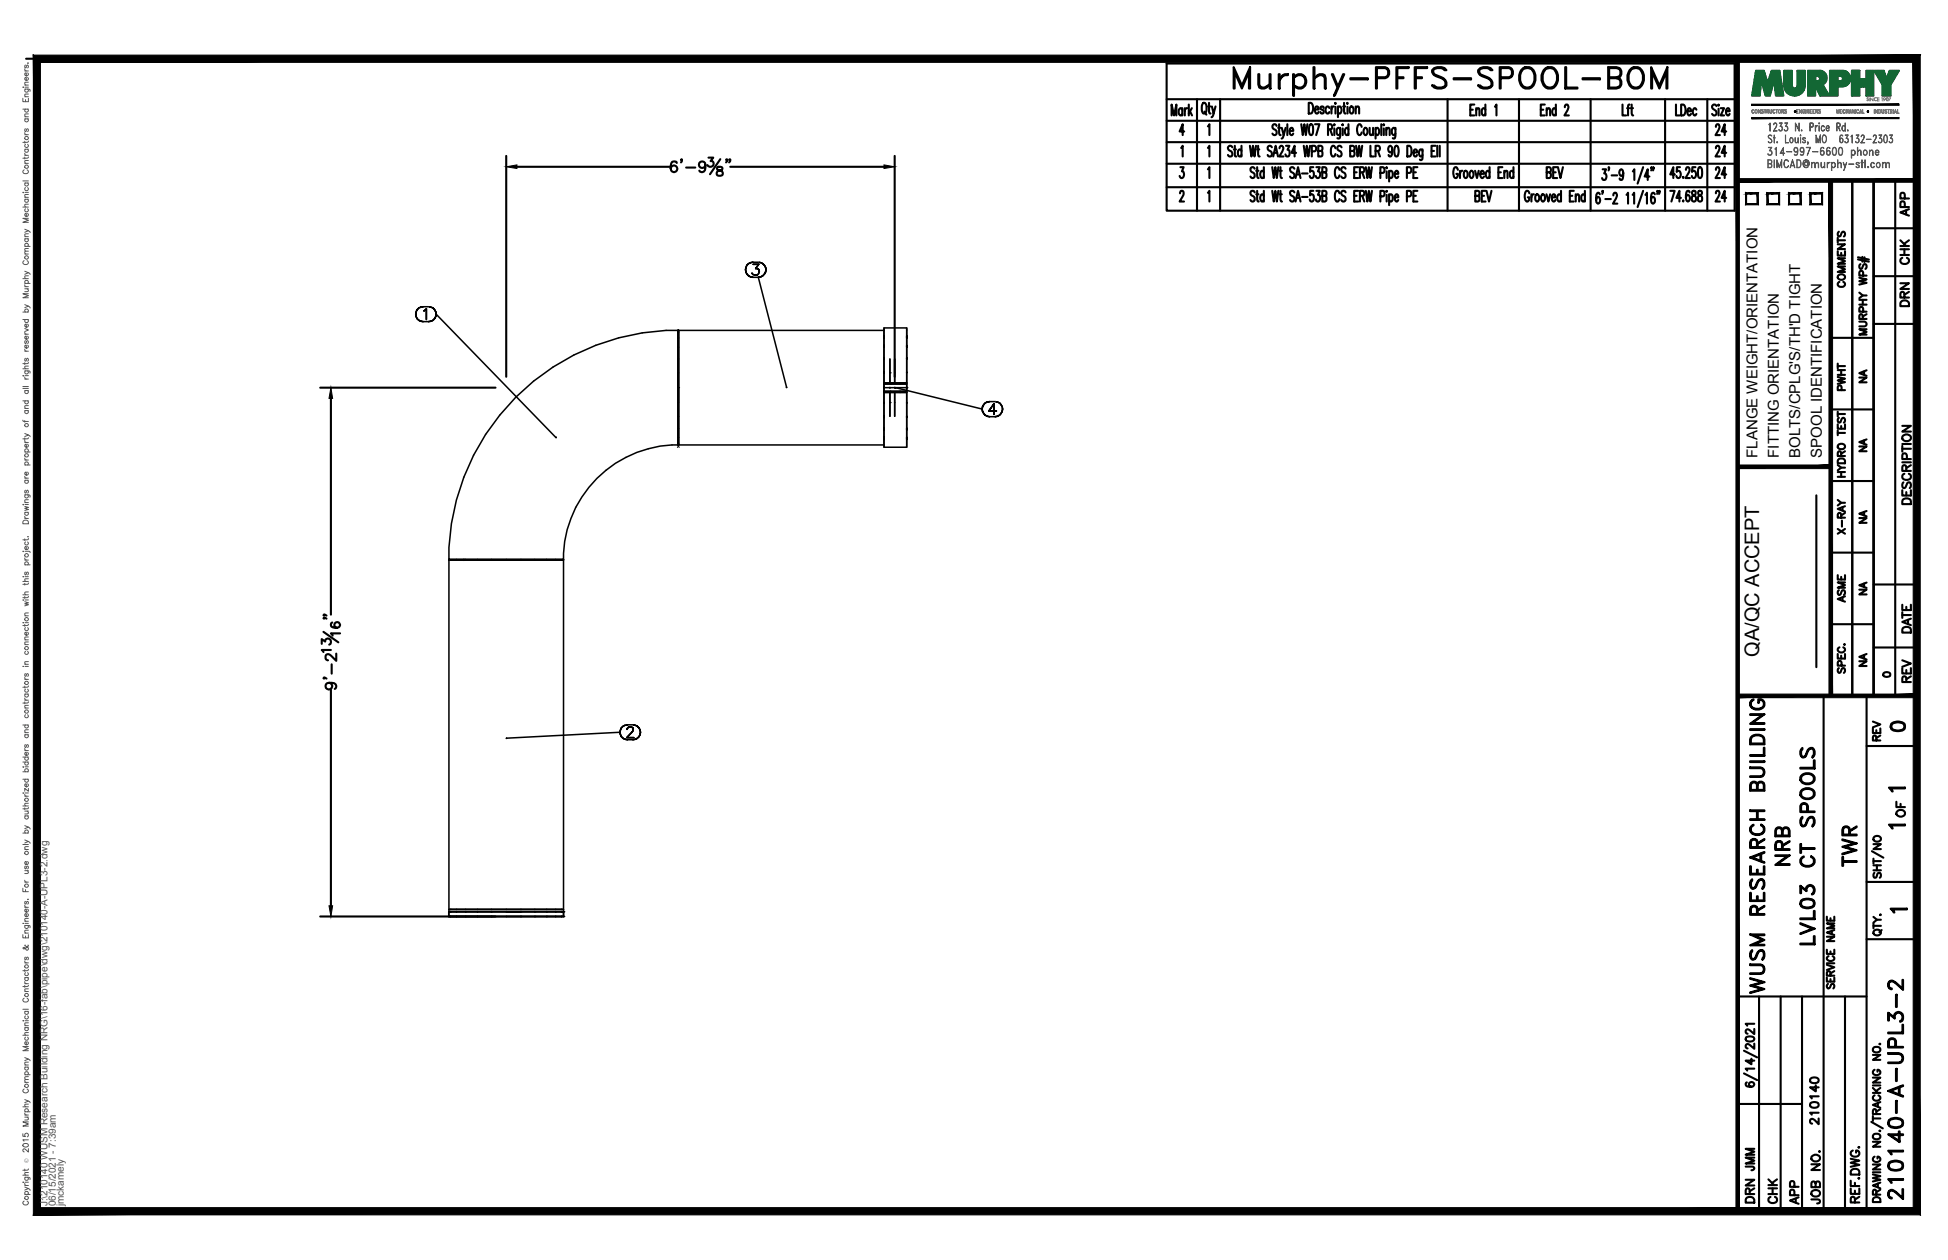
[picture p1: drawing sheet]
<svg xmlns="http://www.w3.org/2000/svg" width="432mm" height="279mm" viewBox="0 0 432 279" stroke-linecap="round" stroke-linejoin="round" font-family="sans-serif">
<defs><g id="words">
<text font-size="10.6" x="272.3" y="22.6">Murphy-PFFS-SPOOL-BOM</text>
<g font-size="6.6">
<text x="397.6" y="193" transform="rotate(-90 397.6 193)">NRB</text>
<text x="412.4" y="193.3" transform="rotate(-90 412.4 193.3)">TWR</text>
<text x="403.2" y="210.6" transform="rotate(-90 403.2 210.6)">LVL03 CT SPOOLS</text>
<text x="391.9" y="221.5" transform="rotate(-90 391.9 221.5)">WUSM RESEARCH BUILDING</text>
<text x="422.6" y="267.1" transform="rotate(-90 422.6 267.1)">210140-A-UPL3-2</text>
</g>
<g font-size="5.7">
<text x="378.9" y="36">24</text>
<text x="378.9" y="45.9">24</text>
</g>
<g font-size="5.3">
<text x="378.9" y="31">24</text>
<text x="341.5" y="40.6">BEV</text>
<text x="378.9" y="40.6">24</text>
<text x="417.7" y="163.3">0</text>
<text x="389.8" y="260.7" transform="rotate(-90 389.8 260.7)">JMM</text>
<text x="389.8" y="267.8" transform="rotate(-90 389.8 267.8)">DRN</text>
<text x="399.7" y="268.1" transform="rotate(-90 399.7 268.1)">APP</text>
</g>
<g font-size="4.9">
<text x="424" y="49" transform="rotate(-90 424 49)">APP</text>
<text x="424" y="59.6" transform="rotate(-90 424 59.6)">CHK</text>
<text x="409.9" y="64.9" transform="rotate(-90 409.9 64.9)">COMMENTS</text>
<text x="424" y="69.1" transform="rotate(-90 424 69.1)">DRN</text>
<text x="409.9" y="87.8" transform="rotate(-90 409.9 87.8)">PWHT</text>
<text x="424.4" y="112.9" transform="rotate(-90 424.4 112.9)">DESCRIPTION</text>
<text x="409.9" y="119.6" transform="rotate(-90 409.9 119.6)">X-RAY</text>
<text x="409.9" y="134.8" transform="rotate(-90 409.9 134.8)">ASME</text>
<text x="424.4" y="141.5" transform="rotate(-90 424.4 141.5)">DATE</text>
<text x="424.4" y="152.4" transform="rotate(-90 424.4 152.4)">REV</text>
<text x="417.7" y="165.5" transform="rotate(-90 417.7 165.5)">REV</text>
<text x="423" y="182.4" transform="rotate(-90 423 182.4)">OF</text>
<text x="403.9" y="250.5" transform="rotate(-90 403.9 250.5)">210140</text>
<text x="394.8" y="268.1" transform="rotate(-90 394.8 268.1)">CHK</text>
<text x="404.3" y="268.1" transform="rotate(-90 404.3 268.1)">JOB NO.</text>
</g>
<g font-size="4.4">
<text x="414.5" y="86.1" transform="rotate(-90 414.5 86.1)">NA</text>
<text x="414.5" y="101.2" transform="rotate(-90 414.5 101.2)">NA</text>
<text x="414.5" y="117.1" transform="rotate(-90 414.5 117.1)">NA</text>
<text x="414.5" y="133" transform="rotate(-90 414.5 133)">NA</text>
<text x="389.9" y="145.7" transform="rotate(-90 389.9 145.7)">QA/QC ACCEPT</text>
<text x="414.5" y="148.9" transform="rotate(-90 414.5 148.9)">NA</text>
</g>
<text font-size="4" x="416.3" y="151.3">0</text>
<g font-size="3.5">
<text x="417.3" y="176.7">1</text>
<text x="417.3" y="184.9">1</text>
<text x="417.7" y="203.6">1</text>
</g>
<g font-size="3.3">
<text x="389.5" y="101.5" transform="rotate(-90 389.5 101.5)">FLANGE WEIGHT/ORIENTATION</text>
<text x="394.3" y="101.5" transform="rotate(-90 394.3 101.5)">FITTING ORIENTATION</text>
<text x="399.1" y="101.5" transform="rotate(-90 399.1 101.5)">BOLTS/CPLG'S/TH'D TIGHT</text>
<text x="403.8" y="101.5" transform="rotate(-90 403.8 101.5)">SPOOL IDENTIFICATION</text>
</g>
<g font-size="2.2" fill="#545454">
<text x="10.5" y="267.5" transform="rotate(-90 10.5 267.5)">J:\210140 WUSM Research Building NRG\16-fab\pipe\dwg\210140-A-UPL3-2.dwg</text>
<text x="12.4" y="267.5" transform="rotate(-90 12.4 267.5)">06/15/2021 - 7:39am</text>
<text x="14.1" y="267.4" transform="rotate(-90 14.1 267.4)">jmckamely</text>
</g>
<text font-size="1.3" fill="#545454" x="6.3" y="257.9" transform="rotate(-90 6.3 257.9)">Ó</text>
</g></defs>
<!-- layer: HP-TWR-PIPE -->
<g fill="none" stroke="#000" stroke-width=".22">
<path d="M150.3 73.2v.5v-.4M150.3 73.6v1.4zM150.3 74.9v2.1zM150.3 76.9v2.7zM150.3 79.6v3.1zM150.4 73.6v-.4h-.1v12.8M150.4 73.2v.5v-.4M150.4 73.6v1.4zM150.4 74.9v2.1zM150.4 76.9v2.7zM150.4 79.6v3.1zM150.4 73.6v12.4"/>
<path d="M150.3 86v3.3v-3.3M150.3 89.3v3.1zM150.3 92.3v2.7zM150.3 94.9v2.1zM150.3 97v1.3zM150.3 98.2v.5zM150.3 98.7l-.2 .5M150.3 86v12.7h.1v-12.7M150.4 89.3v3.1zM150.4 92.3v2.7zM150.4 94.9v2.1zM150.4 97v1.3z"/>
<path d="M150.4 98.2v.5zM150.4 98.7l.2 .5M150.4 82.7v3.3v-3.3M150.4 86h.1M99.4 124.1h.5h-.5v.1h.5h-.5M99.5 124.2h6.4M99.5 124.1h12.7M99.9 124.2h5.9M99.9 124.1h1.2zM101.1 124.1h2.1zM102.8 123.9l.1 .2M102.9 124.2l-.1 .1"/>
<path d="M103.2 124.1h2.6zM103.2 124.1h.1M105.8 124.2h3.1M105.8 124.1h3.1zM105.8 124.2h3.1h-3M108.9 124.2h15.6M108.9 124.2h3.3h-3.3M112.2 124.1h-3.3h3.3M112.2 124.1h6.4M115.5 124.2h-3.3h3.3M115.5 124.2h3.1M115.5 124.2h9.4"/>
<path d="M118.6 124.1h-3.1h3.1M118.6 124.2h.1M118.6 124.1h6.3M121.2 124.1h-2.6h2.6M123.3 124.1h-2.1h2.1M124.5 124.1h-1.2h1.2M125 124.1h-.5h.5v.1h-.5h.5"/>
</g>
<g fill="none" stroke="#000" stroke-width=".34">
<path d="M165.3 59.8v.5v-.5M165.3 59.3v.5v-.5M165.6 58.8l-.3 .5 .3-.5M165.9 58.4l-.3 .4 .3-.4M166.4 58.2l-.5 .2 .5-.2M166.9 58.2h-.5h.5M166.9 58.2h1.2M166.9 58.6h1.3h-1.3M167.5 59.5h.3h-.3M167.8 59.5l.2 .1-.2-.1M168 59.6l.2 .2-.2-.2M168.2 58.6l-.7 .9 .7-.9"/>
<path d="M168.2 59.8l.1 .3-.1-.3M168.6 58.2h-.5h.5M169.1 58.4l-.5-.2 .5 .2M169.4 58.8l-.3-.4 .3 .4M169.7 59.3l-.3-.5 .3 .5M169.8 59.8l-.1-.5 .1 .5M92.1 69.7l.1 .5-.1-.5M92.2 69.2l-.1 .5 .1-.5M92.2 70.2l.2 .4-.2-.4M92.4 68.7l-.2 .5 .2-.5M92.4 70.6l.4 .4-.4-.4M92.8 68.3l-.4 .4 .4-.4"/>
<path d="M92.8 71l.5 .2-.5-.2M93.3 68.1l-.5 .2 .5-.2M93.3 71.2l.5 .1-.5-.1M93.8 68l-.5 .1 .5-.1M93.8 71.3h1.2M93.8 68h1.2M94 68.9l.2-.1-.2 .1M94.2 68.8l.3-.3-.3 .3M94.5 68.5v2.4v-2.4M95 71.3l.5-.1-.5 .1M95.5 68.1l-.5-.1 .5 .1M95.5 71.2l.5-.2-.5 .2"/>
<path d="M96 68.3l-.5-.2 .5 .2M96 71l.3-.4-.3 .4M96.3 68.7l-.3-.4 .3 .4M96.3 70.6l.3-.4-.3 .4M96.6 69.2l-.3-.5 .3 .5M96.6 70.2l.1-.5-.1 .5M96.7 69.7l-.1-.5 .1 .5M96.7 69.7l26.5 27.3M150.3 73.3v25.4M165.3 60.3l.3 .5-.3-.5M165.6 60.8l.3 .4-.3-.4M165.9 61.2l.5 .2-.5-.2"/>
<path d="M166.4 61.4l.5 .1-.5-.1M166.7 60.6l.2 .3zM166.9 61.5h1.2M166.9 60.9l.7 .1zM168 60.9l-.4 .1 .4-.1M168.1 61.5l.5-.1-.5 .1M168.1 61.5l6.3 24.4M168.2 60.6l-.2 .3 .2-.3M168.3 60.1l-.1 .5zM168.6 61.4l.5-.2-.5 .2M169.1 61.2l.3-.4-.3 .4M169.4 60.8l.3-.5-.3 .5"/>
<path d="M169.7 60.3l.1-.5-.1 .5M195.9 72.7v12.2v-12.2h5.1v12.2M195.9 73.3h-45.5v25.4h45.5M197.3 79.6v5.3zM198.3 79.6v5.3M201 72.7v10v-.2M123.3 97h.1M195.9 86.1v-.3v1M195.9 84.9h1.5v.3h-1.5zM195.9 85.2h5.1v.8h-5.1zM195.9 86.8h1.5v.2h-1.5zM197.3 87v5.3z"/>
<path d="M197.3 85.9v.1M197.4 84.9h-1.5v2.1h1.5M197.4 84.9h2.1v.3h-2.1M197.4 86.8h2.1v.2h-2.1M197.4 84.9h3.6M197.4 87h3.6M198.3 85.9v.1M198.3 87v5.3M198.4 86h.2zM198.5 86l19.2 4.7M199.5 84.9h1.5v.3h-1.5M199.5 86.8h1.5v.2h-1.5"/>
<path d="M201 87v12.2h-5.1v-12.2v12.2M201 87v12.2M201 84.9v2.1M201 85.8v1h-5.1M217.7 90.7l.1 .5-.1-.5M217.8 90.2l-.1 .5 .1-.5M217.8 91.2l.2 .5-.2-.5M218 89.7l-.2 .5 .2-.5M218 91.7l.4 .4-.4-.4M218.4 89.4l-.4 .3 .4-.3M218.4 92.1l.4 .2-.4-.2M218.8 89.1l-.4 .3 .4-.3"/>
<path d="M218.8 92.3l.6 .1-.6-.1M219.2 91.1h1.7h-1.7M219.4 89.1h-.6h.6M219.4 92.4h1.2M219.4 89.1h1.2M220.3 89.5l-1.1 1.6 1.1-1.6M220.3 89.5v2.4v-2.4M220.6 92.4l.5-.1-.5 .1M221.1 89.1h-.5h.5M221.1 92.3l.5-.2-.5 .2M221.6 89.4l-.5-.3 .5 .3M221.6 92.1l.3-.4-.3 .4"/>
<path d="M221.9 89.7l-.3-.3 .3 .3M221.9 91.7l.3-.5-.3 .5M222.2 90.2l-.3-.5 .3 .5M222.2 91.2v-.5v.5M222.2 90.7v-.5v.5M99.5 124.1h1.7h-1.7a50.6 50.6 0 0 1 50.8-50.8v25.4a25.3 25.3 0 0 0-25.4 25.4h-1.7h1.7M99.5 124.2h25.4v79h-25.4zM103.2 124.1h-2h2M105.9 124.1h-2.7h2.7M108.9 124.1h-3h3M112.2 124.1h-3.3h3.3M115.5 124.1h-3.3h3.3"/>
<path d="M118.6 124.1h-3.1h3.1M118.6 124.1h4.6zM112.3 163.7h.1M137.4 162.4l.1 .5-.1-.5M137.4 162.4l-25.1 1.3M137.5 161.9l-.1 .5 .1-.5M137.5 162.9l.2 .5-.2-.5M137.7 161.4l-.2 .5 .2-.5M137.7 163.4l.4 .3-.4-.3M138.1 161l-.4 .4 .4-.4M138.1 163.7l.5 .2-.5-.2M138.6 160.8l-.5 .2 .5-.2"/>
<path d="M138.6 163.9l.5 .1-.5-.1M138.9 163.6h1.6h-1.6M139 161.7h.1M139 161.7l.1-.3-.1 .3M139.1 160.7l-.5 .1 .5-.1M139.1 164h1.2M139.1 160.7h1.2M139.1 161.4l.2-.1-.2 .1M139.3 161.3l.2-.1-.2 .1M139.5 161.2h.4h-.4M139.9 161.2l.3 .1-.3-.1M140 162.4l-1.1 1.2 1.1-1.2"/>
<path d="M140.2 161.3l.1 .1-.1-.1M140.3 162.1l-.3 .3 .3-.3M140.3 161.4l.1 .3-.1-.3M140.3 164l.5-.1-.5 .1M140.4 161.9l-.1 .2 .1-.2M140.4 161.7v.2v-.2M140.8 160.8l-.5-.1 .5 .1M140.8 163.9l.5-.2-.5 .2M141.3 161l-.5-.2 .5 .2M141.3 163.7l.3-.3-.3 .3M141.6 161.4l-.3-.4 .3 .4M141.6 163.4l.3-.5-.3 .5"/>
<path d="M141.9 161.9l-.3-.5 .3 .5M141.9 162.9l.1-.5-.1 .5M142 162.4l-.1-.5 .1 .5M99.5 203.2h25.4M99.5 202.2h25M99.5 203.2h.4M99.5 202.2h.4M99.5 201.7h.4h-.4M99.9 202.2h-.4v1h.4M99.9 203.2h3.3M99.9 202.2h3.3M99.9 201.7h1.3h-1.3"/>
<path d="M101.2 201.7h2h-2M103.2 201.7h2.7h-2.7M105.9 203.2h3M105.9 202.2h3M105.9 201.7h3h-3M108.9 201.7h3.3h-3.3M112.2 203.2h3.3h-3.3M112.2 202.2h3.3h-3.3M112.2 201.7h3.3h-3.3M115.5 201.7h3.1h-3.1M118.6 201.7h2.6h-2.6M121.2 201.7h2h-2"/>
<path d="M123.2 201.7h1.2h-1.2M123.2 203.2h1.2M123.2 202.2h1.2M124.4 201.7h.5h-.5M124.5 203.2h.4M124.5 202.2h.4h-.4h.4v1h-.4"/>
</g>
<g fill="#000">
<circle cx="197.3" cy="82.7" r=".17"/>
<circle cx="197.3" cy="89.3" r=".17"/>
<circle cx="201" cy="86" r=".17"/>
<circle cx="103.2" cy="203.2" r=".17"/>
<circle cx="103.2" cy="202.2" r=".17"/>
<circle cx="108.9" cy="203.2" r=".17"/>
<circle cx="108.9" cy="202.2" r=".17"/>
<circle cx="115.5" cy="203.2" r=".17"/>
<circle cx="115.5" cy="202.2" r=".17"/>
<circle cx="118.6" cy="202.2" r=".17"/>
<circle cx="118.6" cy="203.2" r=".17"/>
<circle cx="121.2" cy="203.2" r=".17"/>
<circle cx="121.2" cy="202.2" r=".17"/>
<circle cx="124.9" cy="203.2" r=".17"/>
<circle cx="124.9" cy="202.2" r=".17"/>
</g>
<!-- layer: PS-BDR -->
<g fill="#000" stroke="#000" stroke-width=".22">
<path d="M388.3 26.1v.2l32.6-.2zM388.3 26.3l32.6-.2v.2z"/>
<path d="M388.3 23.1v.3l32.6-.3zM388.3 23.4l32.6-.3v.3z"/>
<path d="M7.4 12.2v257.2l1.6-1.6zM7.4 12.2l1.6 1.6v254zM7.4 12.2l1.6 1.6 416.6-1.6zM9 13.8l416.6-1.6-1.5 1.6zM425.6 12.2l-1.5 1.6 1.5 255.6zM424.1 13.8l1.5 255.6-1.5-1.6zM7.4 269.4h418.2l-1.5-1.6zM9 267.8h415.1l-416.7 1.6z"/>
</g>
<!-- layer: PS-BDR-T -->
<g fill="none" stroke="#000" stroke-width=".47">
<path d="M415.3 40v114.3h-4.7v-114.2v114.2h-4.8v-114.2M387 42.9h2.6v2.4h-2.6zM391.8 42.9h2.6v2.4h-2.6zM396.6 42.9h2.5v2.4h-2.5zM401.3 42.9h2.6v2.4h-2.6zM411.8 57.5l2.5 .5M411.8 57.1l2.5 .5M412.4 58.6a.59 .59 0 0 0-.3 .5 .59 .59 0 0 0 .4 .5l.3-.1 .3-.8 .4-.1a.64 .64 0 0 1 0 1M412.8 57v1M413.3 57.1v1M405.8 74.9h9.5M412.1 71.3l1.4 .1a.52 .52 0 0 1 .2 .6 .52 .52 0 0 1-.4 .4h-1.2"/>
<path d="M412.1 61.6l1.7 .4-1.7 .3 1.7 .4-1.7 .4M412.1 67.5h1.7M412.1 66.5h1.7M412.1 64.9l.8 .6M412.9 70.7l-.1-.9-.4-.1-.3 .3v.7h1.7M412.9 66.5v1M413 69.1l-.1-.9-.5-.1-.3 .3v.7h1.7M413 61.1l-.1-.9-.5-.1-.3 .3v.7h1.7M413.8 73h-1.7l1.7 .6-1.7 .6h1.7M413.8 65.5h-.9l-.8 .6M413.8 69.7l-.9 .5M405.8 90.8h9.5"/>
<path d="M407.4 94.1v1h1.6v-1M407.4 96h1.6M407.4 91.3v1.1M407.4 95.4v1.1M407.4 91.8h1.6M407.4 98.7a.79 .79 0 0 1 1-.3 .79 .79 0 0 1 .5 .9 .78 .78 0 0 1-1 .3 .78 .78 0 0 1-.5-.9zM407.6 92.7a.59 .59 0 0 0-.3 .5 .59 .59 0 0 0 .4 .5l.3-.1 .3-.8 .4-.1a.65 .65 0 0 1 0 1M408.1 94.5v.6M402.6 109.8v38.1M405.8 106.7h9.5M407.4 105.7h1.6M407.4 104.7h1.6"/>
<path d="M407.4 103.1l.7 .6M407.4 102a.9 .9 0 0 1 1.6 .2v.5h-1.6zM408.1 101.1l-.1-.9-.3-.1-.3 .3v.7h1.6M408.1 104.7v1M409 103.7h-.9l-.7 .6M409 100.1l-.9 .5M405.8 122.5h9.5M405.8 138.4h9.5M407.4 145v1h1.6v-1M407.6 148.2a.59 .59 0 0 0-.3 .5 .59 .59 0 0 0 .4 .5l.3-.2 .3-.7 .4-.1a.65 .65 0 0 1 0 1M407.7 143.5a.59 .59 0 0 0-.3 .7 .59 .59 0 0 0 .6 .5h.4a.59 .59 0 0 0 .6-.5 .59 .59 0 0 0-.4-.7M408.1 145.4v.6"/>
<path d="M408.2 147.6l-.1-.9-.4-.2-.3 .4v.7h1.6M408.8 142.9h.2z"/>
</g>
<!-- layer: PS-DIM -->
<path d="M5.8 13h419" fill="none" stroke="#000" stroke-width=".47"/>
<!-- layer: 0 -->
<g fill="none" stroke="#000" stroke-width=".47">
<path d="M415.3 40v114.3M420.1 40v114.3M415.3 50.6h9.5M415.3 61.2h9.5M415.3 71.8h9.5M415.3 129.6h9.5M415.3 143.6h9.5M386.6 238l2.9 1.5M386.6 233l2.9 1.5M387 230l.8-.2a.85 .85 0 0 1 1.1 .6 1.14 1.14 0 0 1-1.9 0zM388.2 234.8v1.2l-1.2-.8h1.9M388.9 237h-1.9l.3 .4"/>
<path d="M388.9 231.4v1.2l-1-.8-.6-.3-.3 .2v.5l.4 .3M388.9 228.2v1.1l-1-.8-.6-.3-.3 .2v.5l.4 .3M388.9 227h-1.9l.3 .4M387.2 240a.47 .47 0 0 0-.2 .7 1.13 1.13 0 0 0 1.9-.3 .56 .56 0 0 0-.6-.5 .56 .56 0 0 0-.6 .5 .56 .56 0 0 0 .5 .6"/>
</g>
<g fill="#000" stroke="#000" stroke-width=".22">
<path d="M384.8 13l.8 255.6v-255.6zM384.8 13l.8 255.6h-.8z"/>
<path d="M385.2 39.6v.8l39.6-.8zM385.2 40.4l39.6-.8v.8z"/>
<path d="M424.5 40l.8 114.3v-114.3zM424.5 40l.8 114.3h-.8z"/>
<path d="M385.2 153.9v.8l39.6-.8zM385.2 154.7l39.6-.8v.8z"/>
</g>
<!-- layer: PS-LOGO -->
<g fill="none" stroke="#545454" stroke-width=".22">
<path d="M5.1 19.3h.1zM5.5 19.8h.9l.2 .1v.4M5.5 15.3v.3l.3 .1M5.5 18.9h.8M5.5 15.7h.8M5.5 19.3h.8M5.7 19.8a.38 .38 0 0 0-.1 .5 .38 .38 0 0 0 .6 0 .38 .38 0 0 0-.1-.5M5.7 14.4l-.2 .3v.3h.3l.1-.4 .2-.2 .2 .3-.2 .4M6.1 17.2a.38 .38 0 0 1 .1 .5 .38 .38 0 0 1-.6 0 .38 .38 0 0 1 .1-.5h.1v.7M6.1 16.2a.38 .38 0 0 1 .1 .5 .38 .38 0 0 1-.6 0 .38 .38 0 0 1 .1-.5h.1v.6M6.2 13.9v.1zM6.3 18.2l-.8 .1v.3l.2 .3"/>
<path d="M5.1 21.8v.7h1.2v-.7M5.1 24.2h1.2M5.4 37.7a.43 .43 0 0 0-.3 .5 .43 .43 0 0 0 .4 .3h.3a.43 .43 0 0 0 .5-.3 .43 .43 0 0 0-.3-.5M5.5 34v.3l.3 .1M5.5 29.4v.3l.3 .2M5.5 31.3v.4M5.5 34.8v.4M5.5 36.2h.8M5.5 34.4h.8M5.5 33.1h.8M5.5 29.9h.8M5.5 26.4h.8"/>
<path d="M5.5 25.9h.8M5.5 21.4h.8M5.7 33.1a.38 .38 0 0 0-.1 .5 .38 .38 0 0 0 .6 0 .38 .38 0 0 0-.1-.5M5.7 32a.4 .4 0 0 0-.1 .6 .4 .4 0 0 0 .6 0 .4 .4 0 0 0-.1-.6M5.7 28.6l-.2 .2v.3h.3l.1-.4 .2-.1 .2 .2-.2 .4M5.7 26.4a.38 .38 0 0 0-.1 .5 .38 .38 0 0 0 .6 0 .38 .38 0 0 0-.1-.5M5.7 24.2a.38 .38 0 0 0-.1 .6 .38 .38 0 0 0 .6 0 .38 .38 0 0 0-.1-.6M5.7 22.1v.4M6.3 35.6h-.8v.3l.2 .3M6.3 34.8l-.3 .3h-.9M6.3 31.3l-.3 .3h-.9M6.3 25.3h-.8v.3l.2 .3"/>
<path d="M6.3 20.9h-.8v.3l.2 .2M391.9 34.2l.2 .2M392 36.3l.6-.1v-.6l-.6-.1v1.6l.6-.1v-.6h-.6M392.1 30a.44 .44 0 0 1 .7 .2 .38 .38 0 0 0-.6-.2 .38 .38 0 0 0-.1 .5l.4 .3a.46 .46 0 0 1 .2 .7 .46 .46 0 0 1-.7-.1 .41 .41 0 0 0 .6 .1 .41 .41 0 0 0 0-.6l-.6-.4zM392.3 33.3a.53 .53 0 0 1 .5 .8 .53 .53 0 0 1-.9 0 .47 .47 0 0 0 .7 .2l.2-.3M392.4 27.2l-.1 1.9v-1.7l-.2 .2zM392.4 36.3l.3 .1v.6l-.8 .2v-1.8l.8 .2v.6l-.3 .2M392.5 33.4a.51 .51 0 0 1 .3 .5 .51 .51 0 0 1-.3 .5M392.7 32.8l-.7-.1h.8l-.5 .7M392.7 32.7l-.5 .7 .4 .1 .2 .3M393.1 30.5l.4 .1zM393.1 29l.8 .1h-.8l.7-1.3-.2-.5h-.2l-.3 .4 .1-.3a.39 .39 0 0 1 .6 0 .39 .39 0 0 1 0 .5l-.7 1.2"/>
<path d="M393.3 35.4v1.8zM393.3 29.9v1.8zM393.4 33l.4-.3v1.7l-.1-1.6zM393.9 35.4l.5 1.5 .6-1.5v1.8l-.1-1.4-.5 1.4-.5-1.4v1.4zM393.9 31.4l.1 .3zM393.9 31.5l.1 .1zM394.4 28.8l.1 .2M394.7 27.9a.55 .55 0 0 1 .4 .7 .55 .55 0 0 1-.7 .4l-.1-.3 .4 .3 .3-.4M394.7 33.9l.9 .1h-1l.7-1.3v1.7v-1.5l-.6 1.1M394.8 28l.2 .5-.2 .5M395 27.3l-.6-.1h.6l-.3 .8M395 27.2l-.4 .8 .4 .1v.3"/>
<path d="M395.5 28.8l.2 .2M395.7 35.5a.47 .47 0 0 1 .7 .3l-.3-.3h-.3a1.08 1.08 0 0 0 0 1.6h.3l.3-.3a.44 .44 0 0 1-.4 .4 .44 .44 0 0 1-.5-.4l-.1-.7zM395.8 29.9v1.7l.7 .1h-.7zM395.8 27.9a.55 .55 0 0 1 .5 .7 .55 .55 0 0 1-.7 .4l-.1-.3 .4 .3 .4-.4M396 28l.3 .5-.3 .5M396 33.6l1.2 .1zM396.2 27.3l-.6-.1h.7l-.5 .8M396.2 27.2l-.4 .8 .3 .1 .2 .3M396.9 30.6a.57 .57 0 0 1 .7 .4 .57 .57 0 0 1-.4 .7l-.3-.1-.2-.4zM396.9 36.8h.8M397 30.6a.52 .52 0 0 1 .4 .5 .52 .52 0 0 1-.4 .5l-.2-.4zM397 36.7h.7"/>
<path d="M397.3 35.4l.6 1.8-.6-1.5-.5 1.5zM397.7 33.3l.3 .4 .3-.1 .2-.3M397.7 33.1l.3-.3h.3l.2 .3M397.8 34.3h.5M397.9 30.5l.1 1 .3 .1 .3-.2-.3 .3-.3-.1-.1-.2zM398 27.2l.8 1.6v-1.6v1.9l-.8-1.6v1.6zM398 32.8l-.3 .4 .3 .5M398.2 32.8a1.22 1.22 0 0 1 .1 1.6M398.3 35.4h.5a1.05 1.05 0 0 1 0 1.8h-.5zM398.3 35.5a.84 .84 0 0 1 .9 .5 .84 .84 0 0 1-.2 .9l-.7 .2zM398.5 33.5l-.2 .2a.49 .49 0 0 1-.6-.2 .49 .49 0 0 1 .1-.6 .49 .49 0 0 1 .7 0v.4a.81 .81 0 0 1-.5 1.1l-.3-.2 .1 .2M398.5 33.3l-.3 .4"/>
<path d="M398.6 30.5v1.2zM399 30l.1-.1v.3zM399.1 33.3l.3 .4 .3-.1 .1-.3M399.1 33.1l.3-.3h.3l.1 .3M399.1 30h.1M399.1 30.5v1.2zM399.1 34.3h.6M399.4 28.8v.3l-.1-.1zM399.4 28.9h.1M399.4 32.8a.51 .51 0 0 0-.3 .4 .51 .51 0 0 0 .3 .5M399.5 32.8a1.22 1.22 0 0 1 .1 1.6M399.6 31.5h.6"/>
<path d="M399.6 30.8l.6 .6-.2 .3-.4-.1v-.2l.1 .2M399.6 30.7h.6M399.7 30.6v.3M399.8 33.5l-.1 .2a.5 .5 0 0 1-.7-.5 .5 .5 0 0 1 .7-.4l.2 .5a.83 .83 0 0 1-.5 1.1l-.3-.2 .1 .2M399.8 33.3l-.3 .4M399.9 35.6a.74 .74 0 0 1 1 .2 .74 .74 0 0 1-.1 1l-.1-1 .1 .9a.68 .68 0 0 0-.3-1.2 .68 .68 0 0 0-.8 .9 .66 .66 0 0 0 .4 .7 .66 .66 0 0 0 .7-.2 .7 .7 0 0 1-.9 .1 .7 .7 0 0 1-.2-.8zM400 36l.2-.2 .4 .1 .1 .2-.5-.2-.2 .3 .1 .4 .4 .1 .2-.2-.1 .2-.4 .1-.2-.2zM400.1 30.6l.1 .2-.2-.3-.4 .1v.2l.6 .5M400.1 31.2v.4M400.7 31.5h.1M400.8 31.9l-.1-.5 .1 .4-.2 .2M400.8 31.7v.1"/>
<path d="M401.3 28.1l.6-.1v-.6l-.6-.1-.1 1.8v-1.9h.5l.2 .4v.4l-.2 .2h-.4M401.3 32.7l-.7 1.7 .7-1.7h-.9l.9 .1M401.6 36v1.2zM401.8 33.6l1.2 .1zM401.8 36.1h.5l.1 1.1-.2-1-.3-.1-.3 .3zM402.4 27.8v1.3zM402.5 29.9l.5 1.5 .5-1.5v1.8l-.1-1.4-.4 1.4-.4-1.4-.1 1.4zM402.6 36.1h.4l.1 1.1-.1-1-.3-.1-.3 .3zM402.6 27.9l.3-.1-.3 .2-.2 .4zM403.2 27.2l.1 .1v.2zM403.2 27.3h.1M403.2 27.8l.1 1.3z"/>
<path d="M403.5 34l.4 .4 .3-.1 .1-.3M403.5 33.8l.4-.4 .3 .1 .1 .3M403.6 36l.2 1 .3 .1 .3-.2-.3 .3-.4-.1zM403.7 32.8h.5M403.8 32.8l-.2 .2a1.17 1.17 0 0 0 .2 1.4M403.8 27.9l.4-.1 .2 .4-.2-.3a.54 .54 0 0 0-.4 .6 .54 .54 0 0 0 .4 .5l.2-.3-.2 .4h-.2l-.3-.5zM403.8 33.4l-.3 .5M404.1 33.4l.2 .5-.2 .5M404.1 30l.2-.1a.95 .95 0 0 1 .6 .9 .95 .95 0 0 1-.6 .9 1.24 1.24 0 0 1-.2-1.7zM404.1 30.1l.2-.1a.87 .87 0 0 1 .5 .8 .87 .87 0 0 1-.5 .8 1.19 1.19 0 0 1-.2-1.5zM404.2 32.8l.1 .1-.4-.2a1.42 1.42 0 0 0-.2 1.7 .49 .49 0 0 0 .6-.2 .49 .49 0 0 0-.1-.7 .49 .49 0 0 0-.7 .1M404.4 36l.1 1.2z"/>
<path d="M404.8 28.4h.6l-.2-.5a.54 .54 0 0 0-.4 .6 .54 .54 0 0 0 .4 .5l.2-.3-.2 .4a.63 .63 0 0 1-.4-.6 .63 .63 0 0 1 .4-.7l.3 .7h-.7M404.9 34l.3 .4 .3-.1 .2-.3M404.9 33.8l.3-.4 .3 .1 .2 .3M405 36l.1 1.2zM405.1 32.8h.5M405.1 32.8l-.1 .2a1.17 1.17 0 0 0 .2 1.4M405.2 33.4l-.3 .5M405.3 36.1l.3-.1-.5 .5zM405.4 33.4l.3 .5-.3 .5M405.5 32.8l.2 .1a.36 .36 0 0 0-.6-.1l-.2 .6v.8l.2 .2a.49 .49 0 0 0 .6-.2 .49 .49 0 0 0-.1-.7 .49 .49 0 0 0-.7 .1M406 36v1.8zM406.2 36.1a.53 .53 0 0 1 .7 .5 .53 .53 0 0 1-.7 .5l-.2-.2 .3 .2a.51 .51 0 0 0 .5-.5 .51 .51 0 0 0-.5-.5l-.3 .2z"/>
<path d="M406.3 32.8l.4-.1a1.13 1.13 0 0 1 0 1.7h-.1a1.28 1.28 0 0 1-.3-1.6zM406.3 34.3h.6M406.3 32.8h.6M406.4 32.8l-.2 .6 .2 1M406.8 32.8l.2 .6-.2 1M407.2 28.1l.6-.1v-.6l-.6-.1-.1 1.8v-1.9l.7 .1 .1 .7-.3 .2h-.4M407.3 35.4l.1 1.8zM407.5 28.2l.4 .9-.3-.9M407.6 36.1h.5l.1 1.1-.2-1-.3-.1-.3 .3zM407.7 32.8l.3-.1a1.13 1.13 0 0 1 0 1.7h-.1a1.28 1.28 0 0 1-.2-1.6zM407.7 34.3h.5M407.7 32.8h.5"/>
<path d="M407.8 32.8l-.2 .6 .2 1M407.8 31.3l.3 .3 .4-.3M407.8 31l.3-.3 .4 .3M408 30.1h.4M408 30l-.1 .3a1.28 1.28 0 0 0 .2 1.3M408.1 30.7l-.3 .4M408.2 32.8l.2 .6-.2 1M408.2 30.7l.3 .4-.3 .5M408.4 30l.1 .2a.33 .33 0 0 0-.5-.2l-.2 .7 .2 .9a.48 .48 0 0 0 .5-.5 .48 .48 0 0 0-.5-.4l-.2 .1M408.5 27.9l.3-.1 .2 .3-.2-.2a.54 .54 0 0 0-.5 .6 .54 .54 0 0 0 .5 .5l.2-.2-.2 .3-.5-.3zM409 27.2l.1 1.9zM409 37l-.5-1 .5 1.2"/>
<path d="M409 31.4l.1 .2M409.2 30.7l.4 .1 .1 .2M409.3 30.6a.53 .53 0 0 1 .4 .6 .53 .53 0 0 1-.7 .4v-.2a.36 .36 0 0 0 .6 .1l.1-.2M409.3 36l-.6 1.8zM409.4 30.7l.3 .4-.3 .5M409.6 28.8v.3zM409.6 28.9v.1zM409.6 30l-.6-.1h.7l-.4 .8M409.6 29.9l-.4 .8M409.8 36.4h1.1zM410.4 33.3v1.7zM410.6 33.3a.53 .53 0 0 1 .7 .6 .53 .53 0 0 1-.7 .5l-.2-.2 .3 .2a.51 .51 0 0 0 .5-.5 .51 .51 0 0 0-.5-.6l-.3 .2z"/>
<path d="M410.6 29.9l-.1 1.8v-1.6l-.2 .2zM411.3 31.4l.2 .2M411.5 37h.6M411.5 36.4l.6 .3v.2a.38 .38 0 0 1-.3 .3 .38 .38 0 0 1-.4-.3l.2 .2M411.5 36.2h.6M411.6 36.1v.3M411.6 30.6a.52 .52 0 0 1 .5 .6 .52 .52 0 0 1-.7 .4l-.1-.2a.36 .36 0 0 0 .6 .1l.2-.2M411.7 32.7l.1 1.7zM411.8 30.7l.3 .4-.1 .3-.2 .2M412 36.1l.1 .2a.38 .38 0 0 0-.3-.3 .38 .38 0 0 0-.4 .3l.7 .5M412 36.7v.4M412 33.3h.5v1.1v-.8l-.2-.3-.5 .3z"/>
<path d="M412 30l-.6-.1h.7l-.5 .8M412 29.9l-.4 .8 .3 .1 .2 .2M412.5 36l.5 .1zM412.5 31.6l.8 .1h-.8l.7-1.3-.2-.4h-.2l-.3 .3 .1-.2a.39 .39 0 0 1 .6-.1 .39 .39 0 0 1 0 .6l-.7 1.1M412.7 35.4l.1 1.8zM413.2 33.3a.54 .54 0 0 1 .7 .6 .54 .54 0 0 1-.7 .5l-.2-.5zM413.4 35.4l.1 1.8zM413.7 30.8l1 .1zM414 36.9l.2 .1-.1 .2zM414 37l.1 .1zM414.4 33.3v1.1zM414.6 33.3h.5l.1 1.1-.1-1-.3-.1-.4 .3z"/>
<path d="M414.7 36.3l.3-.3 .4 .1v.3v-.2a.46 .46 0 0 0-.7 .4 .46 .46 0 0 0 .7 .4v-.1l-.2 .3a.59 .59 0 0 1-.5-.3 .59 .59 0 0 1 0-.6zM415.2 31.6l.8 .1h-.9a1.94 1.94 0 0 0 .8-1.4l-.2-.3h-.3l-.2 .3 .1-.2 .4-.2 .2 .5-.7 1.3M415.7 33.8h.7l-.2-.5a.48 .48 0 0 0-.5 .6 .48 .48 0 0 0 .6 .4l.1-.2-.1 .3a.53 .53 0 0 1-.6-.5 .53 .53 0 0 1 .6-.6l.2 .6h-.8M416 36.3l.1-.2a.53 .53 0 0 1 .7 .5 .53 .53 0 0 1-.7 .5l-.1-.2zM416.4 31.4l.2 .2M416.7 30.6a.53 .53 0 0 1 .5 .6 .53 .53 0 0 1-.7 .4l-.2-.2 .5 .2 .3-.3M416.9 30.7l.2 .4-.2 .5M417.1 30l-.6-.1h.6l-.4 .8M417.1 29.9l-.5 .8 .4 .1 .1 .2M417.3 36l.1 1.2zM417.5 36.1h.5l.1 1.1-.1-.8-.2-.3-.4 .3zM417.7 30l.3-.1a1.32 1.32 0 0 1 0 1.8l-.3-.1-.2-.7z"/>
<path d="M417.7 31.5h.5M417.7 30.1h.5M417.8 30l-.2 .7 .2 .9M418.2 30l.1 .7-.1 .9M418.3 36.1h.4l.1 1.1-.1-1-.3-.1-.3 .3zM418.8 31.4l.2 .2M419.1 30.6a.53 .53 0 0 1 .4 .6 .53 .53 0 0 1-.7 .4v-.2a.36 .36 0 0 0 .6 .1l.1-.2M419.3 30.7l.2 .4-.2 .5M419.4 30l-.6-.1h.7l-.4 .8M419.4 29.9l-.4 .8 .4 .1 .1 .2M5.1 42.7h.1zM5.1 45.9h1.2"/>
<path d="M5.1 40.1h1.2M5.4 57.8a.43 .43 0 0 0-.3 .5 .43 .43 0 0 0 .4 .4h.3a.43 .43 0 0 0 .5-.4 .43 .43 0 0 0-.3-.5M5.5 50.8l.8 .4-.8 .3M5.5 56.3h.8M5.5 54.6h1.2M5.5 52.9h.8M5.5 52.5h.8M5.5 44.2h.8M5.5 43.8h.8M5.5 40.6h.8M5.5 42.7h.8M5.7 54.6a.38 .38 0 0 1-.1-.5 .38 .38 0 0 1 .6 0 .38 .38 0 0 1-.1 .5"/>
<path d="M5.7 52.9a.38 .38 0 0 0-.1 .6 .38 .38 0 0 0 .6 0 .38 .38 0 0 0-.1-.6M5.7 46.3a.38 .38 0 0 0-.1 .6 .38 .38 0 0 0 .6 0 .38 .38 0 0 0-.1-.6M5.7 44.2a.38 .38 0 0 0-.1 .5 .38 .38 0 0 0 .6 0 .38 .38 0 0 0-.1-.5M5.7 41.6a.38 .38 0 0 0-.1 .6 .38 .38 0 0 0 .6 0 .38 .38 0 0 0-.1-.6M5.7 40.6a.38 .38 0 0 0-.1 .5 .38 .38 0 0 0 .6 0 .38 .38 0 0 0-.1-.5M6.1 47.3a.38 .38 0 0 1 .1 .6 .38 .38 0 0 1-.6 0 .38 .38 0 0 1 .1-.6h.1v.7M6.3 55.7l-.8 .1v.2l.2 .3M6.3 55.1h-.8v.3l.2 .3M6.3 51.8l-.8 .1v.3l.2 .3M6.3 51.2l.4 .4M6.3 48.4h-1.2l1.2 .4-1.2 .5h1.2M6.3 45.3h-.8v.3l.2 .3"/>
<path d="M6.3 43.1l-.8 .1v.3l.2 .3M5.1 70.9h1.2M5.1 69.2h1.2M5.1 61.8h1.2M5.5 77.4v.3l.3 .2M5.5 73.7v.2l.3 .2M5.5 72.8l.8 .4-.8 .3M5.5 67.5l.8 .4-.8 .3M5.5 63.1v.3l.3 .2M5.5 60.1l.8 .4-.8 .3M5.5 77.9h.8M5.5 74.1h.8"/>
<path d="M5.5 64h.8M5.5 63.6h.8M5.5 62.9h1.2M5.7 79.4l-.2 .3v.3h.3l.1-.4 .2-.2 .2 .3-.2 .4M5.7 75.6l-.2 .2v.3h.3l.1-.4 .2-.1 .2 .2-.2 .4M5.7 70.9a.38 .38 0 0 0-.1 .5 .38 .38 0 0 0 .6 0 .38 .38 0 0 0-.1-.5M5.7 69.2a.38 .38 0 0 1-.1-.6 .38 .38 0 0 1 .6 0 .38 .38 0 0 1-.1 .6M5.7 62.9a.38 .38 0 0 1-.1-.6 .38 .38 0 0 1 .6 0 .38 .38 0 0 1-.1 .6M6 64l.3 .3-.1 .3-.7 .1M6.1 76.5a.38 .38 0 0 1 .1 .6 .38 .38 0 0 1-.6 0 .38 .38 0 0 1 .1-.6h.1v.7M6.1 74.5a.38 .38 0 0 1 .1 .6 .38 .38 0 0 1-.6 0 .38 .38 0 0 1 .1-.6h.1v.7M6.1 71.9a.38 .38 0 0 1 .1 .5 .38 .38 0 0 1-.6 0 .38 .38 0 0 1 .1-.5h.1v.6"/>
<path d="M6.3 67.9l.4 .4M6.3 65.1h-1.2l1.2 .5-1.2 .4h1.2M6.3 61.2h-.8v.3l.2 .3M6.3 60.5l.4 .4M5.1 93.2l.2 .3h1M5.1 83.3h.1zM5.1 88.9h1.2M5.1 86.1h1.2M5.1 85.7h1.2M5.1 81.8h1.2M5.5 97.6v.3l.3 .2M5.5 96.1l.8 .4-.8 .3"/>
<path d="M5.5 83.6v.3l.3 .2M5.5 82.2l1 .1 .1 .4M5.5 80.4v.4M5.5 93.2v.4M5.5 97.1v.4M5.5 98.1h.8M5.5 91h.8M5.5 90.6h.8M5.5 86.6h.8M5.5 84.1h.8M5.5 83.3h.8M5.7 91a.38 .38 0 0 0-.1 .6 .38 .38 0 0 0 .6 0 .38 .38 0 0 0-.1-.6"/>
<path d="M5.7 88.9a.38 .38 0 0 0-.1 .5 .38 .38 0 0 0 .6 0 .38 .38 0 0 0-.1-.5M5.7 86.6a.38 .38 0 0 0-.1 .6 .38 .38 0 0 0 .6 0 .38 .38 0 0 0-.1-.6M5.7 82.2a.38 .38 0 0 0-.1 .6 .38 .38 0 0 0 .6 0 .38 .38 0 0 0-.1-.6M6.1 98.5a.38 .38 0 0 1 .1 .6 .38 .38 0 0 1-.6 0 .38 .38 0 0 1 .1-.6h.1v.7M6.3 97.1l-.3 .2h-.9M6.3 96.5l.4 .3M6.3 89.9l-.8 .1v.3l.2 .3M6.3 81.2h-.8v.3l.2 .3M6.3 80.4l-.3 .2h-.9M5.1 111.9h.1zM5.2 115.6a.69 .69 0 0 1 1.1 .1v.4h-1.2zM5.5 114.5v.3l.3 .2"/>
<path d="M5.5 112.3l.8 .2-.8 .2 .8 .3-.8 .2M5.5 109.7h.9l.2 .1v.5M5.5 105.6v.3l.3 .1M5.5 101.6v.2l.3 .2M5.5 119.5v.4M5.5 115h.8M5.5 113.6h.8M5.5 111.4h.8M5.5 106.5h.8M5.5 106h.8M5.5 103.1h1.2M5.5 102h.8"/>
<path d="M5.5 100.2h1.2M5.5 111.9h.8M5.7 113.6a.38 .38 0 0 0-.1 .6 .38 .38 0 0 0 .6 0 .38 .38 0 0 0-.1-.6M5.7 109.7a.4 .4 0 0 0-.1 .6 .4 .4 0 0 0 .6 0 .4 .4 0 0 0-.1-.6M5.7 108.7l-.2 .3v.3h.3l.1-.4 .2-.2 .2 .3-.2 .3M5.7 106.5a.38 .38 0 0 0-.1 .6 .38 .38 0 0 0 .6 0 .38 .38 0 0 0-.1-.6M5.7 103.1a.38 .38 0 0 1-.1-.5 .38 .38 0 0 1 .6 0 .38 .38 0 0 1-.1 .5M5.7 100.2a.4 .4 0 0 1-.1-.6 .4 .4 0 0 1 .6 0 .4 .4 0 0 1-.1 .6M6.1 104.7a.38 .38 0 0 1 .1 .5 .38 .38 0 0 1-.6 0 .38 .38 0 0 1 .1-.5h.1v.7M6.2 119h.1M6.3 119.4l-.3 .3h-.9M6.3 110.8l-.8 .1v.3l.2 .2"/>
<path d="M5.1 138.1h.1zM5.1 133h.1zM5.1 127.9h.1zM5.1 122.2h.1zM5.1 131.9h1.2M5.1 128.9h1.2M5.5 133.4l.8 .3-.8 .2 .8 .2-.8 .3M5.5 123.7v.3l.3 .2M5.5 129.4v.3M5.5 132.3v.4M5.5 138.5v.4M5.5 136.6h.8"/>
<path d="M5.5 125.3h1.2M5.5 124.2h.8M5.5 122.2h1l.2 .3M5.5 138.1h.8M5.5 133h.8M5.5 127.9h.8M5.7 139.2a.38 .38 0 0 0-.1 .5 .38 .38 0 0 0 .6 0 .38 .38 0 0 0-.1-.5M5.7 126.9l-.2 .2v.3h.3l.1-.4 .2-.1 .2 .2-.2 .4M5.7 125.3a.38 .38 0 0 1-.1-.6 .38 .38 0 0 1 .6 0 .38 .38 0 0 1-.1 .6M5.7 120.2a.38 .38 0 0 0-.1 .5 .38 .38 0 0 0 .6 0 .38 .38 0 0 0-.1-.5M6.1 121.2a.38 .38 0 0 1 .1 .5 .38 .38 0 0 1-.6 0 .38 .38 0 0 1 .1-.5h.1v.7M6.3 138.4l-.3 .3h-.9"/>
<path d="M6.3 135.9l-.8 .1v.3l.2 .3M6.3 132.2l-.3 .3h-.9M6.3 131.3h-.8v.3l.2 .3M6.3 129.3l-.3 .3h-.9M6.3 128.3l-.8 .1v.3l.2 .2M5.1 147.8h.1zM5.5 154.8v.3l.3 .2M5.5 150.2v.3l.3 .2M5.5 152.1v.5M5.5 155.6v.5M5.5 157h.8M5.5 155.3h.8"/>
<path d="M5.5 153.9h.8M5.5 150.7h.8M5.5 147.3h.8M5.5 142.9h.8M5.5 141.9h.8M5.5 147.8h.8M5.7 158.5a.38 .38 0 0 0-.1 .5 .38 .38 0 0 0 .6 0 .38 .38 0 0 0-.1-.5M5.7 153.9a.38 .38 0 0 0-.1 .6 .38 .38 0 0 0 .6 0 .38 .38 0 0 0-.1-.6M5.7 152.8a.38 .38 0 0 0-.1 .6 .38 .38 0 0 0 .6 0 .38 .38 0 0 0-.1-.6M5.7 149.4l-.2 .2v.3h.3l.1-.4 .2-.1 .2 .2-.2 .4M5.7 144.4a.38 .38 0 0 0-.1 .6 .38 .38 0 0 0 .6 0 .38 .38 0 0 0-.1-.6M6.1 140.2a.38 .38 0 0 1 .1 .6 .38 .38 0 0 1-.6 0 .38 .38 0 0 1 .1-.6h.1v.7"/>
<path d="M6.3 156.4h-.8v.3l.2 .3M6.3 155.6l-.3 .3h-.9M6.3 152.1l-.3 .3h-.9M6.3 146.7l-.8 .1v.3l.2 .2M6.3 142.4h-.8v.3l.2 .2M6.3 141.3h-.8v.3l.2 .3M5.1 175.8h.1zM5.1 170h.1zM5.1 178.7h1.2M5.1 172.8h1.2M5.1 171.1h1.2M5.1 169h1.2"/>
<path d="M5.1 167.9h1.2M5.1 160.8h1.2M5.5 176.1v.3l.3 .2M5.5 166v.3l.3 .1M5.5 179.1v.4M5.5 179.9h.8M5.5 176.6h.8M5.5 166.4h.8M5.5 162.9h.8M5.5 162.5h.8M5.5 175.8h.8M5.5 170h.8"/>
<path d="M5.7 172.8a.38 .38 0 0 0-.1 .5 .38 .38 0 0 0 .6 0 .38 .38 0 0 0-.1-.5M5.7 171.1a.38 .38 0 0 1-.1-.5 .38 .38 0 0 1 .6 0 .38 .38 0 0 1-.1 .5M5.7 169a.38 .38 0 0 0-.1 .5 .38 .38 0 0 0 .6 0 .38 .38 0 0 0-.1-.5M5.7 167.9a.4 .4 0 0 0-.1 .6 .4 .4 0 0 0 .6 0 .4 .4 0 0 0-.1-.6M5.7 165.1l-.2 .2v.4h.3l.1-.4 .2-.2 .2 .2-.2 .5M5.7 162.9a.38 .38 0 0 0-.1 .6 .38 .38 0 0 0 .6 0 .38 .38 0 0 0-.1-.6M5.7 160.8a.38 .38 0 0 0-.1 .5 .38 .38 0 0 0 .6 0 .38 .38 0 0 0-.1-.5M6 179.9l.3 .4-.3 .2h-.5M6.1 173.8a.38 .38 0 0 1 .1 .6 .38 .38 0 0 1-.6 0 .38 .38 0 0 1 .1-.6h.1v.7M6.1 166.8a.38 .38 0 0 1 .1 .6 .38 .38 0 0 1-.6 0 .38 .38 0 0 1 .1-.6h.1v.7M6.3 179.1l-.3 .3h-.9M6.3 178.1l-.8 .1v.3l.2 .2"/>
<path d="M6.3 174.8v.7l-.8-.7v.7M6.3 161.8l-.8 .1v.3l.2 .3M5.1 197v.7h1.2M5.1 187.3h1.2M5.1 184.7h1.2M5.5 195.2v.2l.3 .2M5.5 186.3l.8 .3-.8 .3M5.5 183.1l.8 .3-.8 .4M5.5 195.6h.8M5.5 193.1h.8M5.5 188.4h.8M5.5 180.9h.8"/>
<path d="M5.7 199.9l-.2 .2v.3h.3l.1-.3 .2-.2 .2 .2-.2 .4M5.7 192.1l-.2 .2v.3h.3l.1-.4 .2-.1 .2 .2-.2 .4M5.7 184.7a.38 .38 0 0 1-.1-.5 .38 .38 0 0 1 .6 0 .38 .38 0 0 1-.1 .5M5.7 180.9a.4 .4 0 0 0-.1 .6 .4 .4 0 0 0 .6 0 .4 .4 0 0 0-.1-.6M5.7 197.3v.4M6 193.1l.3 .4-.3 .2h-.5M6.1 191a.38 .38 0 0 1 .1 .6 .38 .38 0 0 1-.6 0 .38 .38 0 0 1 .1-.6h.1v.7M6.2 199.4h.1zM6.3 187.7l-.8 .1v.3l.2 .3M6.3 186.6l.4 .4M6.3 183.4l.4 .4M5.1 207.2v.8h1.2v-.8"/>
<path d="M5.1 204.8h.1zM5.5 217.7v.3l.3 .1M5.5 213.1v.2l.3 .2M5.5 205.2l1 .1 .1 .4M5.5 200.7v.3l.3 .2M5.5 215v.4M5.5 218.5v.4M5.5 219.9h.8M5.5 218.1h.8M5.5 216.8h.8M5.5 213.5h.8M5.5 206.9h.8"/>
<path d="M5.5 204.3h.8M5.5 201.2h.8M5.5 204.8h.8M5.6 209.6l-.1 .1a.73 .73 0 0 1 .7 .9l-.2 .1-.6-.6-.3 .2 .1 .1 .5-.1 .6-.6-.1-.1M5.7 216.8a.38 .38 0 0 0-.1 .5 .38 .38 0 0 0 .6 0 .38 .38 0 0 0-.1-.5M5.7 215.7a.38 .38 0 0 0-.1 .5 .38 .38 0 0 0 .6 0 .38 .38 0 0 0-.1-.5M5.7 212.2l-.2 .3v.3h.3l.1-.4 .2-.2 .2 .3-.2 .3M5.7 205.2a.38 .38 0 0 0-.1 .6 .38 .38 0 0 0 .6 0 .38 .38 0 0 0-.1-.6M5.7 207.5v.5M6.1 202.6a.38 .38 0 0 1 .1 .6 .38 .38 0 0 1-.6 0 .38 .38 0 0 1 .1-.6h.1v.7M6.1 201.6a.38 .38 0 0 1 .1 .5 .38 .38 0 0 1-.6 0 .38 .38 0 0 1 .1-.5h.1v.7M6.3 219.3h-.8v.3l.2 .3"/>
<path d="M6.3 218.5l-.3 .3h-.9M6.3 215l-.3 .3h-.9M6.3 206.3h-.8v.3l.2 .3M6.3 203.7h-.8v.3l.2 .3M5.1 226.3h.1zM5.1 229.6h1.2M5.1 223.8h1.2M5.4 221.3a.43 .43 0 0 0-.3 .5 .43 .43 0 0 0 .4 .4h.3a.43 .43 0 0 0 .5-.4 .43 .43 0 0 0-.3-.5M5.5 234.5l.8 .4-.8 .3M5.5 238.3h1.2M5.5 236.6h.8M5.5 236.2h.8"/>
<path d="M5.5 227.9h.8M5.5 227.4h.8M5.5 224.3h.8M5.5 226.3h.8M5.7 238.3a.38 .38 0 0 1-.1-.5 .38 .38 0 0 1 .6 0 .38 .38 0 0 1-.1 .5M5.7 236.6a.38 .38 0 0 0-.1 .6 .38 .38 0 0 0 .6 0 .38 .38 0 0 0-.1-.6M5.7 230a.38 .38 0 0 0-.1 .5 .38 .38 0 0 0 .6 0 .38 .38 0 0 0-.1-.5M5.7 227.9a.38 .38 0 0 0-.1 .5 .38 .38 0 0 0 .6 0 .38 .38 0 0 0-.1-.5M5.7 225.3a.38 .38 0 0 0-.1 .5 .38 .38 0 0 0 .6 0 .38 .38 0 0 0-.1-.5M5.7 224.3a.38 .38 0 0 0-.1 .5 .38 .38 0 0 0 .6 0 .38 .38 0 0 0-.1-.5M6.1 231a.38 .38 0 0 1 .1 .6 .38 .38 0 0 1-.6 0 .38 .38 0 0 1 .1-.6h.1v.7M6.3 239.4h-.8v.3l.2 .3"/>
<path d="M6.3 238.7l-.8 .1v.3l.2 .3M6.3 235.5l-.8 .1v.3l.2 .3M6.3 234.9l.4 .3M6.3 232.1h-1.2l1.2 .4-1.2 .5h1.2M6.3 229h-.8v.3l.2 .3M6.3 226.8l-.8 .1v.2l.2 .3M5.1 251.4v.6h.5a.43 .43 0 0 1 0-.6 .43 .43 0 0 1 .6 .1 .43 .43 0 0 1-.2 .6M5.1 245.4h1.2M5.2 253.7a.58 .58 0 0 1 .7-.2 .58 .58 0 0 1 .3 .7 .59 .59 0 0 1-.7 .2 .59 .59 0 0 1-.3-.7zM5.4 241.5a.43 .43 0 0 0-.3 .5 .43 .43 0 0 0 .4 .3h.3a.43 .43 0 0 0 .5-.3 .43 .43 0 0 0-.3-.5M5.5 246.8v.3l.3 .2M5.5 243.8l.8 .4-.8 .3"/>
<path d="M5.5 259.2v.5M5.5 247.7h.8M5.5 247.3h.8M5.5 246.5h1.2M5.5 240h.8M5.7 246.5a.38 .38 0 0 1-.1-.5 .38 .38 0 0 1 .6 0 .38 .38 0 0 1-.1 .5M6 247.7l.3 .5-.3 .2h-.5M6.3 260h-.8v.3l.2 .3M6.3 259.2l-.3 .3h-.9M6.3 254.7v.8l-.8-.7h-.3l-.1 .4 .3 .2M6.3 252.8h-1.2l.2 .3M6.3 248.8h-1.2l1.2 .4-1.2 .5h1.2"/>
<path d="M6.3 244.8l-.8 .1v.3l.2 .2M6.3 244.2l.4 .3M5.1 262.2h.1zM5.1 260.6h1.2M5.4 266.3a.43 .43 0 0 0-.3 .5 .43 .43 0 0 0 .4 .4h.3a.43 .43 0 0 0 .5-.4 .43 .43 0 0 0-.3-.5M5.5 263.2l.8 .4-.8 .3M5.5 262.4v.3l.3 .2M5.5 261.1h.9l.2 .1v.4M5.5 264.9h1.2M5.5 262.9h.8M5.5 262.2h.8M5.7 264.9a.38 .38 0 0 1-.1-.6 .38 .38 0 0 1 .6 0 .38 .38 0 0 1-.1 .6"/>
<path d="M5.7 261.1a.38 .38 0 0 0-.1 .5 .38 .38 0 0 0 .6 0 .38 .38 0 0 0-.1-.5M6.3 263.6l.4 .4"/>
<circle cx="5.9" cy="37" r=".4"/>
<circle cx="5.9" cy="30.6" r=".4"/>
<circle cx="413.5" cy="33.8" r=".48"/>
<circle cx="416.3" cy="36.6" r=".48"/>
<circle cx="5.9" cy="57.1" r=".39"/>
<circle cx="5.9" cy="94.3" r=".4"/>
<circle cx="5.9" cy="101" r=".4"/>
<circle cx="5.9" cy="137.3" r=".39"/>
<circle cx="5.9" cy="123.2" r=".4"/>
<circle cx="5.9" cy="157.8" r=".4"/>
<circle cx="5.9" cy="151.4" r=".4"/>
<circle cx="5.9" cy="143.7" r=".4"/>
<circle cx="5.9" cy="177.3" r=".4"/>
<circle cx="5.9" cy="189.1" r=".39"/>
<circle cx="5.9" cy="196.4" r=".4"/>
<circle cx="5.9" cy="214.3" r=".4"/>
<circle cx="5.9" cy="220.6" r=".4"/>
<circle cx="5.9" cy="240.8" r=".39"/>
<circle cx="5.9" cy="265.6" r=".39"/>
</g>
<!-- layer: PS-BDR -->
<g fill="none" stroke="#136734" stroke-width=".34">
<path d="M388.6 19.6v1.6M388.7 18.9v2.3M388.8 18.2v3M388.9 17.5v3.7M389 16.8v4.4M389.1 16.1v5.1M389.2 15.6v5.6M389.4 15.6v5.6M389.5 15.6v5.6M389.6 15.6v5.6M389.7 15.6v5.6M389.8 15.6v5.6"/>
<path d="M389.9 15.6v5.6M390 15.6v5.6M390.1 15.6v5.3M390.3 15.6v4.2M390.3 15.6v3.1M390.5 15.6v2.5M390.6 15.6v2.9M390.7 15.6v3.4M390.8 15.6v3.7M390.9 15.6v4.2M391 15.6h-1.8l-.9 5.6h1.8l.3-3.2 .9 3.2h1.1l.9-3.2 .3 3.2h1.8l-.9-5.6M391 15.6l.8 2.7 .9-2.7h1.8"/>
<path d="M391 15.6v4.5M391.1 16v4.6M391.3 16.4v4.5M391.4 16.7v4.5M391.5 17.1v4.1M391.6 17.5v3.7M391.7 17.8v3.4M391.8 18.2v3M391.9 18v3.2M392 17.6v3.6M392.2 17.3v3.9M392.2 16.9v4.3"/>
<path d="M392.4 16.6v4.6M392.5 16.2v4.6M392.6 15.9v4.5M392.7 15.6v4.4M392.8 15.6v4M392.9 15.6v3.6M393.1 15.6v3.2M393.1 15.6v2.8M393.3 15.6v2.4M393.4 15.6v3.4M393.5 15.6v4.5M393.6 15.6v5.5"/>
<path d="M393.7 15.6v5.6M393.8 15.6v5.6M393.9 15.6v5.6M394 15.6v5.6M394.2 15.6v5.6M394.3 15.6v5.6M394.4 15.6v5.6M394.5 15.6v5.6M394.6 16.3v4.9M394.7 17v4.2M394.8 17.7v3.5M395 18.4v2.8"/>
<path d="M395 19.1v2.1M395.2 19.8v1.4M395.5 19v-3.4h1.7v3.5M395.5 19a2.28 2.28 0 0 0 2.3 2.2M395.5 15.6v3.9M395.6 15.6v4.3M395.7 15.6v4.5M395.8 15.6v4.7M395.9 15.6v4.8M396.1 15.6v5M396.2 15.6v5M396.3 15.6v5.1"/>
<path d="M396.4 15.6v5.2M396.5 15.6v5.3M396.6 15.6v5.3M396.7 15.6v5.4M396.8 15.6v5.4M396.9 15.6v5.5M397.1 15.6v5.5M397.2 15.6v5.6M397.3 19.2v2M397.3 19.1a.57 .57 0 0 0 .6 .5 .57 .57 0 0 0 .5-.5M397.4 19.4v1.8M397.5 19.5v1.7"/>
<path d="M397.6 19.5v1.7M397.7 19.6v1.6M397.8 19.6v1.6M398 19.6v1.6M398 19.5v1.7M398.2 19.5v1.7M398.3 19.4v1.8M398.5 15.6v5.5M398.6 15.6v5.5M398.7 15.6v5.5M398.9 15.6v5.4M398.9 15.6v5.3"/>
<path d="M399.1 15.6v5.3M399.2 15.6v5.2M399.3 15.6v5.1M399.4 15.6v5M399.5 15.6v4.9M399.6 15.6v4.7M399.7 15.6v4.6M399.9 15.6v4.4M400 15.6v4.2M400.1 19.3v-3.7h-1.7v5.6M400.1 19a2.31 2.31 0 0 1-2.3 2.2M400.8 15.6v5.6"/>
<path d="M401 15.6v5.6M401.1 15.6v5.6M401.2 15.6v5.6M401.3 15.6v5.6M401.4 15.6v5.6M401.5 15.6v5.6M401.6 15.6v5.6M401.7 15.6v5.6M401.9 15.6v5.6M402 15.6v5.6M402.1 15.6v5.6M402.2 15.6v5.6"/>
<path d="M402.3 15.6v5.6M402.4 15.6v5.6M402.5 15.6v1.3M402.5 18v1.3M402.7 15.6v1.3M402.7 18v1.6M402.7 18v1.8M402.9 15.6v1.3M402.9 18v2.1M403 15.6v1.3M403 18v2.3M403.1 15.6v1.3l.2 .3 .1 .4"/>
<path d="M403.1 16.9h-.7v1.1l.7-.1v2.6M403.2 15.6v1.4M403.2 17.9v2.9M403.3 17.8l-.2 .1M403.3 15.6v1.6M403.3 17.7v3.3M403.4 17.7l-.1 .1M403.4 15.6v5.6M403.5 15.6v5.6M403.6 15.7v5.5M403.8 15.7v5.5M403.9 15.7v5.5"/>
<path d="M404 15.8v3M404 18.9v2.3M404.1 15.9v2.9M404.1 19v2.2M404.2 15.9v2.8M404.2 19.1v2.1M404.3 19.2l1.2 2h-2.1M404.3 16v2.6M404.3 19.2v2M404.3 19.1l-.4-.2a1.67 1.67 0 0 0 1.1-1.8 1.67 1.67 0 0 0-1.5-1.5h-2.8v5.6h1.7v-2.1l1 2.1M404.4 16.1v2.4M404.4 19.4v1.8"/>
<path d="M404.5 16.2v2.2M404.5 19.6v1.6M404.7 16.3v2M404.7 19.8v1.4M404.8 16.5v1.6M404.8 20v1.2M404.9 16.7v1.2M405.7 15.6v5.6M405.8 15.6v5.6M405.9 15.6v5.6M406 15.6v5.6M406.1 15.6v5.6"/>
<path d="M406.2 15.6v5.6M406.3 15.6v5.6M406.4 15.6v5.6M406.6 15.6v5.6M406.8 15.6v5.6M406.9 15.6v5.6M407 15.6v5.6M407.1 15.6v5.6M407.2 15.6v5.6M407.3 15.6v5.6M407.4 18h.6M407.4 15.6v1.3"/>
<path d="M407.4 18v1.2M407.6 15.6v1.3M407.6 18v1.2M407.7 15.6v1.3M407.7 18v1.2M407.8 15.6v1.3M407.8 18v1.2M407.9 15.6v1.3M407.9 18v1.2M408 15.6v1.3M408 18v1.2M408 16.9h-.6v1.1"/>
<path d="M408.1 16.9h.1M408.1 15.6v1.3M408.1 18v1.2M408.2 17.9l.1-.1v1.4M408.2 15.6v1.3l.1 .2M408.2 17.9v1.3M408.2 17.9l-.1 .1M408.3 15.6v1.5M408.4 17.1v.5M408.4 17.7v.1M408.5 15.6v3.6M408.5 15.6h-2.9v5.6h1.8v-2"/>
<path d="M408.5 15.6l.7 .2 .5 .4M408.5 15.6v3.6h-1.1M408.7 15.6v3.6M408.8 15.7v3.5M408.9 15.7v3.5M409 15.7v3.4M409.1 15.8v3.3M409.2 15.8v3.2M409.3 15.9v3.1M409.4 16v2.9M409.6 16.1v2.7M409.7 16.2l.3 .5"/>
<path d="M409.7 16.2v2.5l.3-.6M409.7 18.6l-.5 .4-.7 .2M409.8 16.3v2.3M409.9 16.5v1.9M410 16.7v1.5M410.1 16.7l.1 .7-.1 .7M410.1 17v.9M410.4 15.6h1.8h-1.8M410.4 15.6v5.6h1.8v-2h1.4v2h1.7v-5.6h-1.7v2h-1.4v-2M410.6 15.6v5.6M410.7 15.6v5.6M410.8 15.6v5.6"/>
<path d="M410.9 15.6v5.6M411 15.6v5.6M411.1 15.6v5.6M411.3 15.6v5.6M411.5 15.6v5.6M411.6 15.6v5.6M411.7 15.6v5.6M411.8 15.6v5.6M411.9 15.6v5.6M412 15.6v5.6M412.1 15.6v5.6M412.2 17.6v1.6"/>
<path d="M412.4 17.6v1.6M412.5 17.6v1.6M412.6 17.6v1.6M412.7 17.6v1.6M412.8 17.6v1.6M412.9 17.6v1.6M413 17.6v1.6M413.1 17.6v1.6M413.2 17.6v1.6M413.4 17.6v1.6M413.5 17.6v1.6M413.6 17.6v1.6"/>
<path d="M413.7 15.6v5.6M413.8 15.6v5.6M413.9 15.6v5.6M414 15.6v5.6M414.1 15.6v5.6M414.3 15.6v5.6M414.5 15.6v5.6M414.6 15.6v5.6M414.7 15.6v5.6M414.8 15.6v5.6M414.9 15.6v5.6M415 15.6v5.6"/>
<path d="M415.1 15.6v5.6M415.2 15.6v5.6M415.4 15.6h2.2l.6 1.7 .6-1.7h2.2l-1.9 3.2v2.4h-1.9v-2.4zM415.5 15.6v.2M415.6 15.6v.3M415.7 15.6v.6M415.8 15.6v.7M415.9 15.6v.9M416 15.6v1.1M416.2 15.6v1.3M416.2 15.6v1.5M416.4 15.6v1.7"/>
<path d="M416.5 15.6v1.9M416.6 15.6v2.1M416.7 15.6v2.3M416.8 15.6v2.5M416.9 15.6v2.6M417.1 15.6v2.8M417.1 15.6v3M417.3 15.6v5.6M417.4 15.6v5.6M417.5 15.6v5.6M417.6 15.6v5.6M417.7 16v5.2"/>
<path d="M417.8 16.3v4.9M417.9 16.6v4.6M418 17v4.2M418.2 17.3v3.9M418.3 17.1v4.1M418.4 16.8v4.4M418.5 16.5v4.7M418.6 16.2v5M418.7 15.9v5.3M418.8 15.6v5.6M418.9 15.6v5.6M419 15.6v5.6"/>
<path d="M419.2 15.6v3.1M419.3 15.6v2.9M419.4 15.6v2.7M419.5 15.6v2.5M419.6 15.6v2.3M419.7 15.6v2.2M419.8 15.6v2M419.9 15.6v1.8M420.1 15.6v1.6M420.1 15.6v1.4M420.3 15.6v1.2M420.4 15.6v1"/>
<path d="M420.5 15.6v.9M420.6 15.6v.7M420.7 15.6v.5M420.8 15.6v.3M420.9 15.6v.1M388.4 21v.2M388.5 20.3v.9M395.3 20.6v.6M404.9 20.1v1.1M405 20.3v.9M405.1 20.5v.7M405.2 20.7v.5"/>
<path d="M405.3 20.9v.3M405.4 21.1v.1"/>
</g>
<!-- layer: PS-LOGO -->
<g fill="none" stroke="#767676" stroke-width=".22">
<path d="M388.4 24.5l.1-.2 .3 .2a.25 .25 0 0 0-.3-.2 .25 .25 0 0 0-.1 .3l.1 .5 .3-.2a.26 .26 0 0 1-.3 .2 .26 .26 0 0 1-.2-.3zM389.1 24.3h.1a.4 .4 0 0 1 .3 .4 .4 .4 0 0 1-.4 .4l-.1-.3zM389.7 24.3l.5 .7v-.7v.8l-.4-.7-.1 .7zM390.5 24.3l.4 .1a.23 .23 0 0 0-.3-.1 .23 .23 0 0 0-.1 .2l.2 .2a.25 .25 0 0 1 .1 .4 .25 .25 0 0 1-.4-.1h.4l-.3-.4zM391 24.3h.4zM391.2 24.3v.8l.1-.8M391.7 24.7l.3-.1v-.2l-.3-.1v.8v-.8h.3v.3l-.3 .1M391.8 24.7l.3 .4zM392.3 24.3l.1 .7 .1 .1 .2-.2 .1-.6v.6l-.3 .2-.2-.2zM393.1 24.3h.2l.1 .2-.1-.2a.36 .36 0 0 0-.3 .4 .36 .36 0 0 0 .3 .3l.1-.1a.24 .24 0 0 1-.3 .2 .24 .24 0 0 1-.1-.3zM393.6 24.3h.4zM393.8 24.3l.1 .8z"/>
<path d="M394.2 24.4l.2-.1a.41 .41 0 0 1 .3 .4 .41 .41 0 0 1-.4 .4zM395 24.7l.3-.1v-.2l-.3-.1-.1 .8v-.8l.4 .1v.3h-.3M395.1 24.7l.2 .4-.1-.4M395.6 24.3l.4 .1a.23 .23 0 0 0-.2-.1 .23 .23 0 0 0-.2 .2l.2 .2a.25 .25 0 0 1 .2 .4 .25 .25 0 0 1-.5-.1h.5l-.4-.4zM398.3 24.3h.3h-.3v.8h.3h-.3M398.3 24.7h.2h-.2M398.9 24.3l.4 .7v-.7v.8l-.4-.7v.7zM399.7 24.3l.3 .2-.3-.1a.41 .41 0 0 0 .2 .7l.1-.2-.1-.1h.1v.1a.26 .26 0 0 1-.3 .2 .26 .26 0 0 1-.2-.3zM400.2 24.3l.1 .8zM400.5 24.3l.5 .7v-.7v.8l-.4-.7-.1 .7zM401.3 24.3h.3h-.3v.8h.3h-.3M401.3 24.7h.2h-.2"/>
<path d="M401.9 24.3h.3h-.3v.8h.3h-.3M401.9 24.7h.2h-.2M402.5 24.7l.3-.1v-.2l-.3-.1-.1 .8v-.8l.5 .1-.1 .3h-.3M402.7 24.7l.2 .4-.2-.4M403.1 24.3l.4 .1a.23 .23 0 0 0-.2-.1 .23 .23 0 0 0-.2 .2l.3 .2a.25 .25 0 0 1 .1 .4 .25 .25 0 0 1-.4-.1h.4l-.4-.4zM407.1 24.3l.3 .7 .3-.7v.8l-.1-.6-.2 .6-.2-.6-.1 .6zM407.9 24.3h.4h-.3v.8h.3h-.4zM408 24.7h.1h-.1M408.5 24.4l.3-.1 .2 .2a.22 .22 0 0 0-.3-.2 .22 .22 0 0 0-.2 .3l.2 .5 .3-.2a.24 .24 0 0 1-.3 .2 .24 .24 0 0 1-.2-.3zM409.2 25.1v-.8v.8M409.2 24.7h.4M409.6 24.3v.8z"/>
<path d="M409.9 25.1h.1M409.9 24.9h.4M410.1 24.3l.3 .8-.3-.7-.2 .7zM410.5 24.3l.5 .7v-.7v.8l-.4-.7-.1 .7zM411.3 24.3v.8zM411.6 24.3l.4 .2a.25 .25 0 0 0-.3-.2 .25 .25 0 0 0-.1 .3v.2a.24 .24 0 0 0 .1 .3 .24 .24 0 0 0 .3-.2 .26 .26 0 0 1-.3 .2 .26 .26 0 0 1-.2-.3zM412.2 25.1h.1M412.2 24.9h.4M412.3 24.9h.3M412.4 24.3l.3 .8-.3-.7-.2 .7zM412.9 24.3v.8h.3h-.3zM413.9 22h.1a.19 .19 0 0 1 .1 .3 .19 .19 0 0 1-.3-.1"/>
<path d="M414 21.7h.1M414 21.7l-.2 .1 .1 .2M414.3 21.7v.7M415.2 21.7v.7l-.6-.7v.7M415.4 24.3l.1 .8zM415.5 21.9v.3M415.5 22.2l.5 .1M415.7 24.3l.5 .7v-.7v.8l-.4-.7-.1 .7zM416 21.7l-.5 .2M416 21.7h.1M416 22.3h.1M416.2 22h.3"/>
<path d="M416.5 24.3a.42 .42 0 0 1 .4 .4 .42 .42 0 0 1-.4 .4zM416.5 24.3h.2a.4 .4 0 0 1 .2 .5 .4 .4 0 0 1-.4 .3M416.5 21.7h-.3v.7h.3M417.1 21.7h.1v.7M417.1 24.3v.6l.2 .2 .3-.2v-.6v.7l-.2 .1-.3-.1zM417.9 24.3l.3 .1h-.4l.4 .4-.1 .3-.3-.1h.4v-.2l-.4-.3zM417.9 22l-.3 .4M418.1 22.1l.1 .1M418.2 22.3h.3M418.2 21.8l-.1 .4M418.2 21.7h.1M418.3 21.7h.1"/>
<path d="M418.4 21.7h.1M418.4 24.3h.4zM418.5 21.8v.1M418.5 21.8v.4M418.6 24.3v.8v-.8M418.6 25.1h.1M418.7 21.7h.4l-.4 .7M419 24.7l.4-.1v-.2l-.4-.1v.8v-.8l.4 .1v.3h-.4M419 25.1h.1M419.2 24.7l.2 .4-.1-.4M419.7 24.3v.8zM420 24.9h.3"/>
<path d="M420 24.9h.4M420.1 24.3l.3 .8-.3-.7-.2 .7zM420.6 24.3l.1 .8h.3h-.4z"/>
<circle cx="389.3" cy="24.7" r=".33"/>
<circle cx="394.4" cy="24.7" r=".34"/>
<circle cx="417.7" cy="21.9" r=".23"/>
</g>
<g fill="#000" stroke="#000" stroke-width=".22">
<path d="M397.8 24.6l.1 .1zM397.8 24.7h.1l-.1 .1zM397.9 24.7v.2z"/>
<path d="M397.9 24.7v.2l.1-.1zM397.9 24.7h.2l-.1 .1z"/>
<path d="M397.9 24.7h.2zM397.9 24.6h.1l-.1 .1zM397.8 24.6l.1 .1z"/>
<path d="M414 24.6v.2zM413.9 24.8h.1zM414 24.8v.1z"/>
<path d="M414 24.8v.1zM414 24.8h.2z"/>
<path d="M414.1 24.6l-.1 .2zM414 24.6v.2zM414 24.6v.2z"/>
</g>
<g fill="none" stroke="#000" stroke-width=".47">
<path d="M414.9 188.8l2.6 1.4M415.3 187.2h1.6l-1.6 1.1h1.6M415.3 193h1.6M415.3 191.9h1.6M415.3 191h1.6M415.3 190.4v1.1M415.5 193.5l-.2 .5 .2 .6h.3l.4-.9 .5-.2a.7 .7 0 0 1 0 1.1M415.5 185.5a.75 .75 0 0 1 1-.1 .75 .75 0 0 1 .2 1.1 .75 .75 0 0 1-1.1 .1 .75 .75 0 0 1-.1-1.1zM416 191.9v1.1M404.9 216.8v.9h1.7v-.9M404.9 213.9l1.7 .6-1.7 .6M404.9 210.6v.9h1.7v-.9"/>
<path d="M404.9 207.7h1.7l-1.7 1h1.7M404.9 203.3v.9h1.7v-.9M404.9 213.6h1.7M405.2 218.2a.49 .49 0 0 0-.3 .6 .49 .49 0 0 0 .6 .3l.4-.8 .2-.1a.56 .56 0 0 1 .5 .4 .56 .56 0 0 1-.2 .6M405.3 212a.54 .54 0 0 0-.4 .7 .54 .54 0 0 0 .7 .4h.4a.54 .54 0 0 0 .6-.4 .54 .54 0 0 0-.4-.7M405.8 216.4l-.1-.9-.3-.2-.3 .1-.2 .3v.7h1.7M405.8 203.6v.6M405.8 211v.5M405.8 217.1v.6M406 206.4v.7M406.6 206.2l-1.7 .6 1.7 .5M406.6 204.8h-1.7l1.7 .5-1.7 .6h1.7"/>
<path d="M406.6 215.3l-.8 .5M415.3 204.8v1.1M415.3 205.3h1.6M415.3 203.3l.7 .6M415.5 206.3a.75 .75 0 0 1 1-.1 .75 .75 0 0 1 .2 1 .75 .75 0 0 1-1.1 .2 .75 .75 0 0 1-.1-1.1zM416.9 203.9h-.9l-.7 .7M417.1 206.2l-.5 .5M410.2 256.9l1.9 .5-1.9 .4 1.9 .5-1.9 .4M410.3 259.6a1.06 1.06 0 0 1 1.8 .2v.7h-1.9zM410.7 255.1a.69 .69 0 0 0-.5 .8 .69 .69 0 0 0 .8 .6 .83 .83 0 0 0 .9-.2 .83 .83 0 0 0 .2-.9l-.7-.3v.5M412.1 254.3v.2zM414.8 248.8l2.6 1.4"/>
<path d="M410.2 263.6v1.1h1.9v-1.1M410.2 261.8v1.2h1.9M411.2 266.6l-.1-1.1-.3-.1-.5 .1-.1 1.1h1.9M411.2 262.3v.7M411.2 264v.7M412.1 261.2v.2zM412.1 265.4l-.9 .6"/>
</g>
<!-- layer: PS-BOM -->
<g fill="none" stroke="#000" stroke-width=".47">
<path d="M258.6 14.1h125.9v32.6h-125.9zM112.2 34.6v49M114.6 37h34.1M150 36.1a.67 .67 0 0 0-.6-.3 .67 .67 0 0 0-.6 .4 1.4 1.4 0 0 0 .5 2 .74 .74 0 0 0 .8-.7 .74 .74 0 0 0-.6-.8 .74 .74 0 0 0-.8 .7M151.2 35.4l-.1 .1-.2-.1h.3l-.3 .6M152.1 37.2h2M156.4 36.6a.72 .72 0 0 1-1.1 .5 .72 .72 0 0 1-.2-1.1 .72 .72 0 0 1 1.2 .1 2.22 2.22 0 0 1-.3 1.9 .69 .69 0 0 1-1-.2M157 35h1.1l-.6 .7a.68 .68 0 0 1 .5 1.1 .68 .68 0 0 1-1.2-.2M159 37.1a.42 .42 0 0 0 .2 .6 .71 .71 0 0 1 .9 .3 .71 .71 0 0 1-.1 .9l-.7 .1-.4-.2a.75 .75 0 0 1 .1-.8 .75 .75 0 0 1 .8-.3l.3-.5a.9 .9 0 0 0-1.1-.1zM159.7 35.3l-2.3 3.3M161.2 35.4l-.1 .1-.2-.1h.3l-.3 .6M161.9 35.4l-.2 .1-.1-.1h.3l-.3 .6"/>
<path d="M161.9 37h34M198.3 34.6v49M258.6 22h125.9M258.6 26.8h125.9M258.6 31.5h125.9M258.6 36.3h125.9M259.7 25.6v-2.4l.6 2.4 .5-2.4v2.4M261.6 37.1h.8l-.4 .9a.77 .77 0 0 1 .5 .8 .77 .77 0 0 1-.7 .7l-.3-.5M261.8 32.8l.4-.5v2.4M262.1 24.3l-.3-.3a.86 .86 0 0 0-.5 .8 .86 .86 0 0 0 .5 .8l.3-.3M262.1 24v1.6M262.5 29.2h-1l.7-1.7v2.5"/>
<path d="M262.6 24v1.6M263.2 24a.58 .58 0 0 0-.6 .7M263.5 23.2v2.4M263.8 24.7l.4 .9M264.2 24l-.7 1.1M265.3 22v24.7M266.6 22.9l.2-.1a.68 .68 0 0 1 .6 .9v.9a.52 .52 0 0 1-.6 .6 2.02 2.02 0 0 1-.2-2.3zM267 24.8l.4 .6M267.7 28l.4-.5v2.5M267.7 32.8l.4-.5v2.4M267.7 37.5l.4-.4v2.4M267.8 23.6h.5"/>
<path d="M268 22.8v2l.1 .3 .2 .1M268.6 23.6l.4 1.6 .4-1.6M269 25.2l-.1 .4-.4 .4M270.5 22v24.7M273.2 32.7a.52 .52 0 0 0-.9-.2 .52 .52 0 0 0 .2 .8l.4 .3a.6 .6 0 0 1 .3 .8 .6 .6 0 0 1-.8 .2l-.2-.2M273.5 33.1h.5M273.7 32.3l.1 2.3 .3 .1M275.2 33.5l-.3-.4a.83 .83 0 0 0-.5 .8 .83 .83 0 0 0 .5 .8l.3-.3M275.2 32.3v2.4M277.1 32.3l.3 2.4 .3-2.4 .4 2.4 .3-2.4M278.1 37.4a.53 .53 0 0 0-.9-.1 .53 .53 0 0 0 .2 .8l.7 .5a.6 .6 0 0 1 0 .6 .6 .6 0 0 1-.6 .3l-.3-.4M278.5 37.9h.5"/>
<path d="M278.7 37.1v1.9l.1 .4 .2 .1M278.7 33.1h.4M278.9 32.3v1.9l.1 .4 .2 .1M280.1 38.2l-.2-.3a.86 .86 0 0 0-.6 .8 .86 .86 0 0 0 .6 .8l.2-.4M280.1 37.1v2.4M281.9 32.7a.52 .52 0 0 0-.8-.2 .52 .52 0 0 0 .1 .8l.5 .3a.6 .6 0 0 1 .2 .8 .6 .6 0 0 1-.8 .2l-.1-.2M282 37.1l.3 2.4 .4-2.4 .3 2.4 .4-2.4M282.2 34.7l.6-2.4 .5 2.4M282.4 33.9h.7M283 27.9a.53 .53 0 0 0-.9-.2 .53 .53 0 0 0 .2 .9l.6 .4a.6 .6 0 0 1 .1 .7 .6 .6 0 0 1-.6 .3l-.3-.4M283.3 28.3h.5M283.5 27.5v2l.1 .3 .3 .2"/>
<path d="M283.6 32.9l.3-.6h.3l.3 .5-.2 .8-.7 1.1h.9M283.6 37.9h.5M283.8 37.1v1.9l.1 .4 .3 .1M284.1 28.3l.5 1.7 .4-1.7M284.6 30l-.3 .6-.2 .1M285.1 32.3h.7l-.4 .9a.85 .85 0 0 1 .1 1.5l-.4-.1-.2-.4M285.4 27.5v2.5M285.9 29h.8l-.2-.5-.3-.2a1.11 1.11 0 0 0 0 1.7h.2l.3-.4M286.9 37.4a.55 .55 0 0 0-.9-.2 .55 .55 0 0 0 .2 .9l.6 .4a.64 .64 0 0 1-.2 1h-.3l-.4-.4M287.2 39.5l.5-2.4 .6 2.4M287.3 33.9h-1l.7-1.6v2.4M287.4 38.7h.7"/>
<path d="M288.4 27.5l.4 2.5 .3-2.5 .4 2.5 .3-2.5M288.6 38.5h1.2M289 32.3l.3 2.4 .4-2.4 .3 2.4 .4-2.4M290.4 27.7l.3-.2a1.31 1.31 0 0 1 .4 1.4l-.2 .9-.3 .2a2.16 2.16 0 0 1-.2-2.3zM290.8 33.6h.6l.3-.5a.65 .65 0 0 0-.3-.8h-.6v2.4M291.1 37.1h-.7v1v-.1a.45 .45 0 0 1 .8 .2v.4a.68 .68 0 0 1-.6 .9l-.3-.5M291.5 27.5h1l-.8 2.5M291.8 37.1h.8l-.5 .9a.76 .76 0 0 1 .6 .8 .76 .76 0 0 1-.7 .7l-.3-.5M292.2 33.5h.6l.3-.5a.5 .5 0 0 0-.3-.7h-.6v2.4h.6l.3-.2v-.8l-.3-.2M293.1 38.2h.6a.64 .64 0 0 0 .4-.6 .64 .64 0 0 0-.4-.5h-.6v2.4h.6a.74 .74 0 0 0 0-1.3M294.4 28.7l.8-.1 .1-.3-.1-.6-.8-.2v2.5M294.8 28.7l.5 1.3"/>
<path d="M295.8 27.5v.3zM295.8 28.5v1.5M296 32.9a.49 .49 0 0 0-.2-.5 .49 .49 0 0 0-.5 .1 2.02 2.02 0 0 0 .1 2.2 .52 .52 0 0 0 .6-.6M296.9 37.7a.49 .49 0 0 0-.2-.5 .49 .49 0 0 0-.6 0 2.11 2.11 0 0 0 .2 2.3 .58 .58 0 0 0 .6-.6M297.1 28.3l-.1 2.2-.2 .2-.4-.1M297.1 28.7l-.3-.4a.88 .88 0 0 0-.5 .9 .88 .88 0 0 0 .5 .8l.3-.4M297.4 32.7a.52 .52 0 0 0-.9-.2 .52 .52 0 0 0 .2 .8l.4 .3a.6 .6 0 0 1 .3 .8 .6 .6 0 0 1-.8 .2l-.2-.2M297.6 27.5v.3zM297.6 28.5v1.5M298.3 37.4a.53 .53 0 0 0-.9-.1 .53 .53 0 0 0 .2 .8l.6 .5a.6 .6 0 0 1-.3 .9h-.3l-.3-.4M298.9 28.7l-.3-.4a.86 .86 0 0 0-.5 .9 .86 .86 0 0 0 .5 .8l.3-.4M298.9 27.5v2.5"/>
<path d="M299.3 33.5h.6l.3-.3 .1-.4-.4-.5h-.6v2.4h.6a.71 .71 0 0 0 0-1.2M300.2 38.2h.5M300.6 32.3l.3 2.4 .4-2.4 .3 2.4 .3-2.4M301.1 37.1h-.9v2.4h.9M301.4 38.2l.9-.1 .1-.3-.1-.6-.9-.1v2.4M301.8 28.1a.57 .57 0 0 0-.6-.6 1.86 1.86 0 0 0 0 2.5 .57 .57 0 0 0 .6-.6M301.9 38.2l.5 1.3M302.6 28.3a.86 .86 0 0 1 .5 .9 .86 .86 0 0 1-.5 .8l-.4-.7 .1-.6zM302.8 37.1l.3 2.4 .3-2.4 .4 2.4 .3-2.4M303.6 28.3l.1 1.5 .3 .2 .4-.5M303.8 32.3v2.4h.8M304.4 28.3v1.7"/>
<path d="M304.9 28.7l.3-.4a.86 .86 0 0 1 .5 .9 .86 .86 0 0 1-.5 .8l-.3-.4M304.9 33.5l.9-.2 .1-.3-.1-.5-.9-.2v2.4M304.9 28.3v2.4M305.4 33.5l.5 1.2M306 38.3h.6a.74 .74 0 0 0 0-1.2h-.6v2.4M306.2 27.5v2.5M306.7 27.5v.3zM306.7 28.5v1.5M307.3 28.8l.3-.5 .4 .2v1.5M307.3 28.3v1.7M307.4 37.1v.2zM307.4 38v1.5"/>
<path d="M307.9 38.2l.3-.3a.88 .88 0 0 1 .5 .8 .88 .88 0 0 1-.5 .8l-.3-.4M307.9 37.9v2.3M308.6 33.1v.4l-.4 .3a.79 .79 0 0 1-.5-.7 .79 .79 0 0 1 .5-.8 1.04 1.04 0 0 1 .4 1.4l-.2 .9-.4 .1-.2-.3M309.1 38.6h.9l-.3-.7a.86 .86 0 0 0-.6 .8 .86 .86 0 0 0 .6 .8l.3-.4M309.3 32.5l.3-.2a2.16 2.16 0 0 1 .2 2.3l-.3 .1a1.64 1.64 0 0 1-.4-1.9zM309.3 28.3l-.1 2.2-.1 .2-.4-.1M309.3 28.7l-.2-.4a.86 .86 0 0 0-.6 .9 .86 .86 0 0 0 .6 .8l.2-.4M311.9 38.3h.6a.74 .74 0 0 0 0-1.2h-.6v2.4M311.9 32.3h.5a1.67 1.67 0 0 1 0 2.4h-.5zM313.3 33.8h.8v-.5l-.3-.2a.83 .83 0 0 0-.5 .8 .83 .83 0 0 0 .5 .8l.3-.3M313.3 38.2h.5M314.2 37.1h-.9v2.4h.9"/>
<path d="M315.3 33.1v2.2l-.2 .2-.4-.1M315.3 33.5l-.2-.4a.83 .83 0 0 0-.6 .8 .83 .83 0 0 0 .6 .8l.2-.3M317.3 33.5h.6M318.2 32.3h-.9v2.4h.9M318.6 32.3v2.4M319.1 32.3v2.4M320.9 22v24.7M323.2 37.7a.49 .49 0 0 0-.3-.5 .49 .49 0 0 0-.5 0 2 2 0 0 0 .2 2.3 .66 .66 0 0 0 .6-.9h-.4M323.6 37.9v1.6M324.2 37.9l-.4 .1-.2 .6M324.6 38l.2-.1a.88 .88 0 0 1 .5 .8 .88 .88 0 0 1-.5 .8 1.2 1.2 0 0 1-.2-1.5zM326.1 37.9a.86 .86 0 0 1 .5 .8 .86 .86 0 0 1-.5 .8l-.4-.7 .1-.6z"/>
<path d="M327 37.9l.4 1.6 .4-1.6M328.1 38.6h.9l-.3-.7a.86 .86 0 0 0-.6 .8 .86 .86 0 0 0 .6 .8l.3-.4M330.2 38.2l-.3-.3a.86 .86 0 0 0-.6 .8 .86 .86 0 0 0 .6 .8l.3-.4M330.2 37.1v2.4M332.1 38.2h.6M333 37.1h-.9v2.4h.9M333.4 38.3l.4-.4 .3 .1 .1 1.5M333.4 37.9v1.6M335.5 38.2l-.3-.3a.88 .88 0 0 0-.5 .8 .88 .88 0 0 0 .5 .8l.3-.4M335.5 37.1v2.4M336.7 22v24.7M352.6 22v24.7"/>
<path d="M355.2 37.5h.8l-.4 1a.74 .74 0 0 1 .5 .7 .74 .74 0 0 1-.6 .7l-.3-.1-.1-.3M356.7 37.2l-.1 .1v-.2v.7M357.2 38.9h1.3M359.8 38.3l-.2 .6-.2 .1a.82 .82 0 0 1-.5-.7 .82 .82 0 0 1 .5-.8 1.74 1.74 0 0 1 0 2.4l-.3-.1-.1-.2M361.9 38l.4-.5v2.4M364.2 37.1l-1.2 3.6M365.6 39.1h-1l.6-1.6v2.4M366.1 37.2v.1v-.2l-.1 .7M366.6 37.2l-.1 .1v-.2l-.1 .7M369.1 22v24.7M371.2 38.7h-1l.7-1.6v2.4M372.4 37.1h-.7v1v-.1a.45 .45 0 0 1 .8 .2l.1 .4a.73 .73 0 0 1-.7 .9l-.3-.5"/>
<path d="M373.1 39.2v.3zM373.7 37.7l.3-.6h.3l.2 .4a2.58 2.58 0 0 1-.9 2h1M374 24.7h.8l-.2-.7a.86 .86 0 0 0-.6 .8 .86 .86 0 0 0 .6 .8l.2-.3M375.8 37.1h-.7v1l.3-.2a.84 .84 0 0 1 .6 .8 .84 .84 0 0 1-.6 .8l-.4-.5M376 24.3l-.2-.3a.86 .86 0 0 0-.6 .8 .86 .86 0 0 0 .6 .8l.2-.3M376.5 37.2l.4-.1a2.08 2.08 0 0 1 0 2.4h-.1a1.28 1.28 0 0 1-.4-1.4zM378.4 22v24.7M380.5 23.5a.52 .52 0 0 0-.9-.1 .52 .52 0 0 0 .2 .8l.6 .5a.6 .6 0 0 1-.3 .9h-.3l-.3-.3M380.9 23.2v.2zM380.9 24.1v1.5M381.4 24h.8l-.8 1.6h.8M382.6 24.7h.8l-.3-.7a.86 .86 0 0 0-.5 .8 .86 .86 0 0 0 .5 .8l.3-.3"/>
<path d="M258.6 41.5h125.9M261.6 42.9l.2-.6 .4 .1 .2 .3a2.58 2.58 0 0 1-.9 2h1M267.7 42.7l.4-.4v2.4M278.1 42.7a.53 .53 0 0 0-.9-.2 .53 .53 0 0 0 .2 .8l.7 .5a.6 .6 0 0 1 0 .6 .6 .6 0 0 1-.6 .3l-.3-.3M278.5 43.1h.5M278.7 42.3v1.9l.1 .4 .2 .1M280.1 43.4l-.2-.3a.86 .86 0 0 0-.6 .8 .86 .86 0 0 0 .6 .8l.2-.3M280.1 42.3v2.4M282 42.3l.3 2.4 .4-2.4 .3 2.4 .4-2.4M283.6 43.1h.5M283.8 42.3v1.9l.1 .4 .3 .1M286.9 42.7a.54 .54 0 0 0-.8-.3l-.2 .3 .2 .5 .7 .5a.64 .64 0 0 1-.2 1h-.3l-.4-.3"/>
<path d="M287.2 44.7l.5-2.4 .6 2.4M287.4 43.9h.7M288.6 43.7h1.2M291.1 42.3h-.7v1v-.1a.45 .45 0 0 1 .8 .2v.4a.68 .68 0 0 1-.6 .9l-.3-.5M291.8 42.3h.8l-.5 .9a.76 .76 0 0 1 .6 .8 .76 .76 0 0 1-.7 .7l-.3-.5M293.1 43.4h.6a.61 .61 0 0 0 .3-.5 .61 .61 0 0 0-.3-.6h-.6v2.4h.6l.3-.2v-.3a.62 .62 0 0 0-.3-.8M296.9 42.9a.52 .52 0 0 0-.6-.6 1.94 1.94 0 0 0 0 2.4 .58 .58 0 0 0 .6-.6M298.3 42.7a.51 .51 0 0 0-.8-.3 .59 .59 0 0 0 .1 .9l.6 .5a.6 .6 0 0 1-.3 .9h-.3l-.3-.3M300.2 43.4h.5M301.1 42.3h-.9v2.4h.9M301.4 43.4l.9-.1 .1-.3-.1-.6-.9-.1v2.4M301.9 43.4l.5 1.3"/>
<path d="M302.8 42.3l.3 2.4 .3-2.4 .4 2.4 .3-2.4M306 43.5h.6a.71 .71 0 0 0 0-1.2h-.6v2.4M307.4 42.3v.2zM307.4 43.2v1.5M307.9 43.4l.3-.3a.88 .88 0 0 1 .5 .8 .88 .88 0 0 1-.5 .8l-.3-.3M307.9 43.1v2.4M309.1 43.8h.9l-.3-.7a.86 .86 0 0 0-.6 .8 .86 .86 0 0 0 .6 .8l.3-.3M311.9 43.5h.6a.71 .71 0 0 0 0-1.2h-.6v2.4M313.3 43.4h.5M314.2 42.3h-.9v2.4h.9M327 43.4h.6a.61 .61 0 0 0 .4-.5 .61 .61 0 0 0-.4-.6h-.6v2.4h.6l.3-.2v-.3a.62 .62 0 0 0-.3-.8M328.5 43.4h.5"/>
<path d="M329.3 42.3h-.8v2.4h.8M329.5 42.3l.6 2.4 .5-2.4M339 42.9l-.2-.5-.4-.1a1.79 1.79 0 0 0 0 2.4 .57 .57 0 0 0 .6-.6v-.3h-.3M339.5 43.1v1.6M340 43.1l-.3 .1-.2 .6M340.6 43.1a.86 .86 0 0 1 .6 .8 .86 .86 0 0 1-.6 .8 1.11 1.11 0 0 1 0-1.6zM341.9 43.1a.86 .86 0 0 1 .6 .8 .86 .86 0 0 1-.6 .8l-.3-.7 .1-.6zM342.8 43.1l.4 1.6 .4-1.6M344 43.8h.8l-.3-.7a.88 .88 0 0 0-.5 .8 .88 .88 0 0 0 .5 .8l.3-.3M346 43.4l-.3-.3a.86 .86 0 0 0-.5 .8 .86 .86 0 0 0 .5 .8l.3-.3M346 42.3v2.4M348 43.4h.5"/>
<path d="M348.9 42.3h-.9v2.4h.9M349.3 43.5l.3-.4 .4 .1v1.5M349.3 43.1v1.6M351.3 43.4l-.2-.3a.86 .86 0 0 0-.6 .8 .86 .86 0 0 0 .6 .8l.2-.3M351.3 42.3v2.4M354.6 43.1l-.1-.2-.3-.2a2.29 2.29 0 0 0-.2 2.3l.2 .2a.79 .79 0 0 0 .5-.8 .79 .79 0 0 0-.5-.7l-.3 .3-.1 .4M355.3 42.4l-.1 .1v-.1h.1l-.1 .6M355.8 44.1h1.3M357.6 43.3l.1-.3a.48 .48 0 0 1 .7-.1 .48 .48 0 0 1-.1 .8l-.8 1.5h1M360.5 43.2l.4-.5v2.5M361.9 43.2l.3-.5v2.5M364.2 42.3l-1.2 3.6"/>
<path d="M364.7 43.2l.4-.5v2.5M366.8 43.1l-.1-.2-.3-.2a1.9 1.9 0 0 0 0 2.5 .82 .82 0 0 0 .4-.8 .82 .82 0 0 0-.4-.7l-.2 .1-.2 .6M367.5 42.4l-.1 .1-.1-.1h.2l-.2 .6M367.9 42.4l-.1 .1-.1-.1h.2l-.2 .6M370.2 42.3h1l-.7 2.4M372.6 43.9h-1l.7-1.6v2.4M373 44.6l.1-.1v.2zM374.5 42.7v-.3l-.4-.1a1.65 1.65 0 0 0-.3 2.1l.3 .3a.82 .82 0 0 0 .5-.8 .82 .82 0 0 0-.5-.7l-.2 .1-.2 .6M375.1 42.4v.3a.68 .68 0 0 0 .6 .7l.2 .5a.65 .65 0 0 1-.3 .8 .46 .46 0 0 1-.6-.5 .91 .91 0 0 1 .8-1.1v-.7zM376.5 42.4l-.1 .3a.68 .68 0 0 0 .7 .7l.2 .8a.47 .47 0 0 1-.5 .5 .47 .47 0 0 1-.4-.5 .91 .91 0 0 1 .8-1.1 .48 .48 0 0 0 0-.7 .48 .48 0 0 0-.7 0zM71 86h38.8M73.3 88.3v48"/>
<path d="M71.8 137v.2l-.1-.1 .1-.1 .6 .2M71.8 136.3v.2l-.1-.1 .1-.1 .6 .2M73.6 138a.58 .58 0 0 0-.3 .6 .58 .58 0 0 0 .4 .5 1.14 1.14 0 0 0 1.7-.5 .64 .64 0 0 0-.6-.7 .64 .64 0 0 0-.7 .6 .64 .64 0 0 0 .6 .7M71.3 142.8v-1.1l.8 .6a.67 .67 0 0 1 1.1-.5 .67 .67 0 0 1-.2 1.1M71.7 140.1l3.3 2.3M71.8 150.3v.2l-.1-.1 .1-.1 .6 .2M72.9 151.4a.74 .74 0 0 1 .6 1.1 .74 .74 0 0 1-1.2 .2 .74 .74 0 0 1 .2-1.2 2.22 2.22 0 0 1 1.9 .3 .69 .69 0 0 1-.2 1M73.3 144.1h-2l.4 .5M73.3 152.9v48M73.5 147.3v2.1M74.5 144.9v1.6l-1.1-1.1a.74 .74 0 0 0-1.2-.1 .81 .81 0 0 0 .2 1l.3 .1M75.4 140.4h-2.1l.4 .6"/>
<path d="M404.2 154.3v114.3M413.8 154.3v114.3M413.8 165.4h11M413.8 195.6h11M71 203.2h38.8M413.8 208.3h11M385.2 221h28.6M389.9 221v47.6M394.7 221v47.6M399.4 221v47.6M409 221v47.6M385.2 244.8h14.2"/>
</g>
<!-- layer: PS-BDR -->
<path d="M8.3 12.9h22.3" fill="none" stroke="#000" stroke-width=".47"/>
<!-- layer: PS-BDR-T -->
<g fill="#000" stroke="#000" stroke-width=".22">
<path d="M387 42.8l.1 .2 .8-.2zM387.1 43l.8-.2v.2zM387.9 42.8v.2l1.8-.2zM387.9 43l1.8-.2-.2 .2zM389.5 43l.2 2.4v-2.6zM389.5 43l.2 2.4-.2-.2zM387 45.4h2.7l-.2-.2zM387.1 45.2h2.4l-2.5 .2zM387 42.8v2.6l.1-.2zM387 42.8l.1 .2v2.2z"/>
<path d="M391.7 42.8l.2 .2 .8-.2zM391.9 43l.8-.2v.2zM392.7 42.8v.2l1.7-.2zM392.7 43l1.7-.2-.1 .2zM394.4 42.8l-.1 .2 .1 2.4zM394.3 43l.1 2.4-.1-.2zM391.7 45.4h2.7l-.1-.2zM391.7 45.4l.2-.2h2.4zM391.7 42.8v2.6l.2-.2zM391.7 42.8l.2 .2v2.2z"/>
<path d="M396.5 42.8l.1 .2 .9-.2zM396.6 43l.9-.2v.2zM397.5 42.8v.2l1.7-.2zM397.5 43l1.7-.2-.2 .2zM399 43l.2 2.4v-2.6zM399 43l.2 2.4-.2-.2zM396.5 45.4h2.7l-.2-.2zM396.6 45.2h2.4l-2.5 .2zM396.5 42.8v2.6l.1-.2zM396.5 42.8l.1 .2v2.2z"/>
<path d="M401.2 42.8l.2 .2 .8-.2zM401.4 43l.8-.2v.2zM402.2 42.8v.2l1.8-.2zM402.2 43l1.8-.2-.2 .2zM404 42.8l-.2 .2 .2 2.4zM403.8 43l.2 2.4-.2-.2zM401.2 45.4h2.8l-.2-.2zM401.4 45.2h2.4l-2.6 .2zM401.2 42.8v2.6l.2-.2zM401.2 42.8l.2 .2v2.2z"/>
<path d="M385.2 103.9h20.6v-.8zM385.2 103.1h20.6l-20.6 .8z"/>
<path d="M405.4 40.1v114.2h.8zM405.4 40.1h.8v114.2z"/>
</g>
<!-- layer: PS-BOM -->
<path d="M112.2 37l2.4-.4v.8zM195.9 36.6l2.4 .4-2.4 .4zM73.3 86l.4 2.3h-.8zM72.9 200.9h.8l-.4 2.3z" fill="#000" stroke="#000" stroke-width=".22"/>
<use href="#words"/>
</svg>
